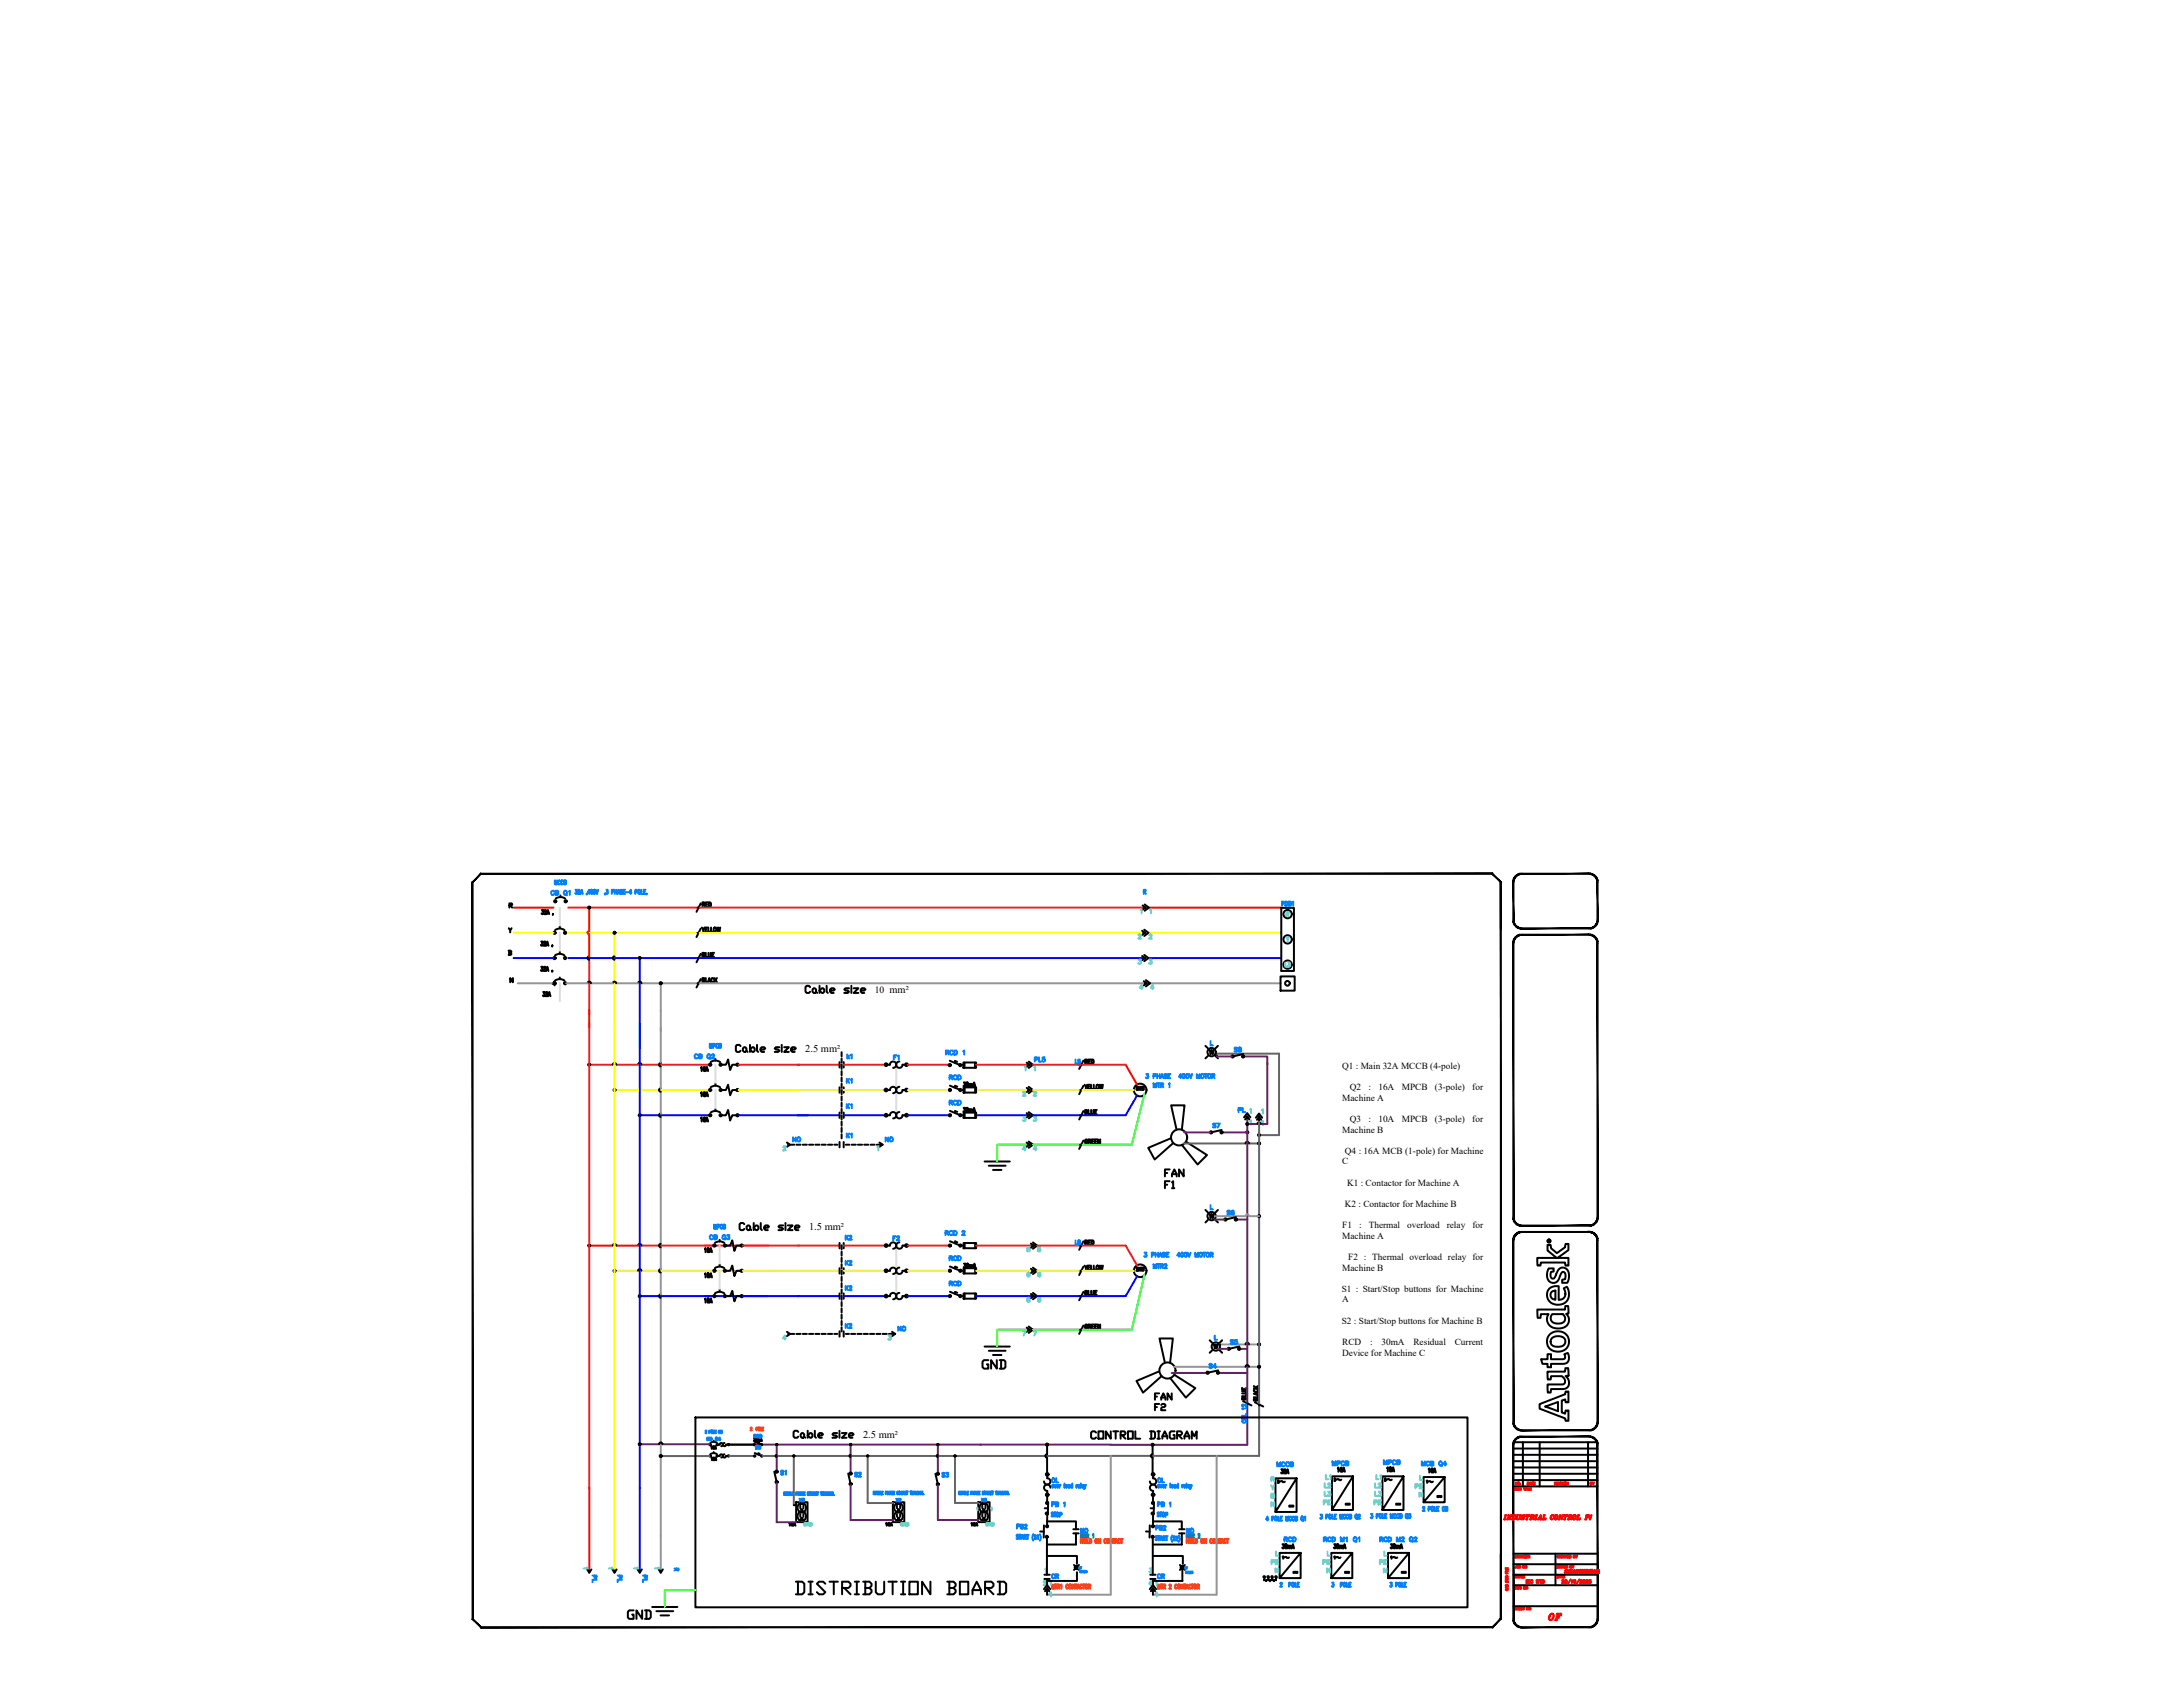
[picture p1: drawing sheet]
<svg xmlns="http://www.w3.org/2000/svg" width="279mm" height="216mm" viewBox="0 0 279 216" stroke-linecap="round" stroke-linejoin="round" font-family="sans-serif">
<defs><g id="words">
<g font-size="4">
<text x="124.9" y="176.4">GND</text>
<text x="79.4" y="208.5">GND</text>
</g>
<g font-size="3.5" fill="#007fff">
<text x="113.6" y="136.9">F1</text>
<text x="157.7" y="143.6">PL</text>
<text x="154.5" y="145.7">S7</text>
<text x="153.8" y="176.4">S4</text>
<text x="163.3" y="198.6">RCD</text>
</g>
<g font-size="3.5">
<text x="110.4" y="143.2" transform="rotate(-90 110.4 143.2)">K1</text>
<text x="107.2" y="166.5">K2</text>
<text x="137.6" y="197.6">NO</text>
<text x="151" y="197.6">NO</text>
<text x="161.9" y="201.4">PE</text>
<text x="168.6" y="201.4">PE</text>
<text x="175.7" y="201.4">PE</text>
</g>
<g font-size="3.5" fill="#6eddc1">
<text x="100.5" y="147.5">NO</text>
<text x="115.4" y="147.5" transform="rotate(-90 115.4 147.5)">NO</text>
</g>
<text font-size="3.5" fill="#f00" x="197.2" y="208.5">OF</text>
<g font-size="3.1" fill="#6eddc1">
<text x="144.6" y="124.5">3</text>
<text x="163.7" y="124.9">L3</text>
<text x="163.7" y="121.7">Y</text>
<text x="146.4" y="127.7">4</text>
<text x="130.2" y="141.5">2</text>
<text x="131.2" y="144.6">3</text>
<text x="130.5" y="161.2">5</text>
<text x="113.9" y="171.4">NO</text>
<text x="169" y="190.5">L1</text>
<text x="175.3" y="190.5">L1</text>
<text x="168.6" y="192.6">L3</text>
<text x="175" y="192.6">L3</text>
</g>
<g font-size="3.1">
<text x="110.1" y="136.9" transform="rotate(-90 110.1 136.9)">k1</text>
<text x="107.6" y="139.7">K1</text>
<text x="160.5" y="143.6">1</text>
<text x="107.6" y="146.8">K1</text>
<text x="107.2" y="159.8">K2</text>
<text x="107.2" y="163">K2</text>
<text x="107.2" y="171.1">K2</text>
<text x="96" y="186.6">DS</text>
<text x="101.6" y="193.3">X3</text>
<text x="133.3" y="203.9">1</text>
<text x="147.5" y="203.2">CR</text>
</g>
<text font-size="3.1" fill="#ed1f24" x="139.3" y="137.2" transform="rotate(-90 139.3 137.2)">L5</text>
<g font-size="3.1" fill="#007fff">
<text x="157" y="135.8">S8</text>
<text x="120.7" y="139.3">RCD</text>
<text x="120.7" y="142.5">RCD</text>
<text x="113.6" y="159.8">F2</text>
<text x="139.3" y="160.5" transform="rotate(-90 139.3 160.5)">L8</text>
<text x="156.3" y="156.6">S6</text>
<text x="99.1" y="189.8">S1</text>
<text x="108.7" y="190.1">S2</text>
<text x="119.6" y="190.1">S3</text>
<text x="133.7" y="190.9">OL</text>
<text x="147.5" y="190.9">OL</text>
<text x="113.9" y="193.3">X2</text>
<text x="124.9" y="193.3">X3</text>
<text x="168.6" y="193.7">PE</text>
<text x="175" y="193.7">PE</text>
<text x="180.6" y="192.6">N</text>
</g>
<g font-size="3.1" fill="#642165">
<text x="154.2" y="155.9">L</text>
<text x="156.6" y="173.2">S5</text>
</g>
<text font-size="3.1" fill="#f00" x="202.8" y="191.2">BY</text>
<g font-size="3.1" fill="#ff3f00">
<text x="133.7" y="203.2">CR</text>
<text x="139.7" y="202.1" transform="rotate(-90 139.7 202.1)">LT</text>
</g>
<g font-size="2.6" fill="#6eddc1">
<text x="162.6" y="190.9">3</text>
<text x="73.7" y="201.8">1</text>
<text x="76.9" y="201.8">1</text>
<text x="80.4" y="201.8">1</text>
<text x="82.9" y="201.8">1</text>
</g>
<g font-size="2.6">
<text x="181.7" y="190.9">1</text>
<text x="136.9" y="201.8">G</text>
<text x="150.3" y="201.8">G</text>
</g>
<text font-size="2.6" fill="#007fff" x="85.4" y="202.1">R</text>
<text font-size="2.6" fill="#ff3f00" x="153.1" y="202.1" transform="rotate(-90 153.1 202.1)">LT</text>
<g font-size="1.3">
<text x="103.1" y="134.6">2.5 mm²</text>
<text x="103.5" y="157.4">1.5 mm²</text>
<text x="110.5" y="184">2.5 mm²</text>
</g>
<g font-size="1.2">
<text x="112" y="127.1">10 mm²</text>
<text x="171.8" y="136.8">Q1 : Main 32A MCCB (4-pole)</text>
<text x="171.8" y="140.9">Machine A</text>
<text x="172.8" y="139.5">Q2</text>
<text x="172.8" y="143.6">Q3</text>
<text x="175.1" y="139.5">:</text>
<text x="175.1" y="143.6">:</text>
<text x="176.4" y="139.5">16A</text>
<text x="176.4" y="143.6">10A</text>
<text x="179.4" y="139.5">MPCB</text>
<text x="179.4" y="143.6">MPCB</text>
<text x="183.7" y="139.5">(3-pole)</text>
<text x="183.7" y="143.6">(3-pole)</text>
<text x="188.4" y="139.5">for</text>
<text x="188.4" y="143.6">for</text>
<text x="171.8" y="149">C</text>
<text x="171.8" y="145">Machine B</text>
<text x="172.1" y="147.7">Q4 : 16A MCB (1-pole) for Machine</text>
<text x="172.1" y="154.5">K2 : Contactor for Machine B</text>
<text x="172.4" y="151.7">K1 : Contactor for Machine A</text>
<text x="171.8" y="158.5">Machine A</text>
<text x="171.8" y="157.2">F1</text>
<text x="172.6" y="161.3">F2 : Thermal overload relay for</text>
<text x="173.9" y="157.2">:</text>
<text x="175.2" y="157.2">Thermal</text>
<text x="180.1" y="157.2">overload</text>
<text x="185.2" y="157.2">relay</text>
<text x="188.4" y="157.2">for</text>
<text x="171.7" y="165.3">S1 : Start/Stop buttons for Machine</text>
<text x="171.8" y="162.6">Machine B</text>
<text x="171.8" y="166.7">A</text>
<text x="171.7" y="169.4">S2 : Start/Stop buttons for Machine B</text>
<text x="171.8" y="172.1">RCD</text>
<text x="171.8" y="173.5">Device for Machine C</text>
<text x="175.4" y="172.1">:</text>
<text x="176.8" y="172.1">30mA</text>
<text x="180.9" y="172.1">Residual</text>
<text x="186.2" y="172.1">Current</text>
</g>
</g></defs>
<!-- layer: TITLE -->
<g fill="#000" stroke="#000" stroke-width=".13">
<path d="M193.6 117.7h.2l-.1 .3zM193.8 117.7l-.1 .3 .1-.1zM193.7 118l.1-.1-.1 .3zM193.8 117.9l-.1 .3 .1-.1zM193.7 118.2l.1-.1v.3zM193.8 118.1v.3l.1-.1zM193.8 118.4l.1-.1 .1 .3zM193.9 118.3l.1 .3 .1-.1zM194 118.6l.1-.1v.2zM194.1 118.5v.2l.1-.1zM194.2 118.6l.1 .2-.2-.1zM194.2 118.6l.1 .2 .1-.1zM194.4 118.7l.2 .2-.3-.1zM194.4 118.7l.2 .2v-.2zM194.6 118.7l.2 .2h-.2zM194.6 118.7l.2 .2v-.2z"/>
<path d="M193.6 112.9l.2 4.8v-4.8zM193.6 112.9l.2 4.8h-.2z"/>
<path d="M194.6 111.8h.2v.1zM194.6 111.8v.1h.2zM194.3 111.8h.3v.1zM194.3 111.8l.1 .2 .2-.1zM194.1 112l.2-.2 .1 .2zM194.1 112l.1 .1 .2-.1zM194 112.1l.1-.1 .1 .1zM194 112.1l.1 .1 .1-.1zM194 112.1l.1 .1-.3 .1zM193.8 112.3h.1l.2-.1zM193.8 112.3h.1l-.2 .2zM193.7 112.5h.1l.1-.2zM193.7 112.5h.1l-.1 .2zM193.7 112.7h.1v-.2zM193.7 112.7h.1l-.2 .2zM193.8 112.7l-.2 .2h.2z"/>
<path d="M194.6 119.6h.2v.1zM194.6 119.6v.1h.2zM194.3 119.6h.3v.1zM194.3 119.6l.1 .2 .2-.1zM194.1 119.8l.2-.2 .1 .2zM194.1 119.8l.1 .1 .2-.1zM194 119.9l.1-.1 .1 .1zM194 119.9l.1 .1 .1-.1zM194 119.9l.1 .1-.3 .1zM193.8 120.1h.1l.2-.1zM193.8 120.1h.1l-.2 .2zM193.7 120.3h.1l.1-.2zM193.7 120.3h.1l-.1 .2zM193.7 120.5h.1v-.2zM193.7 120.5h.1l-.2 .2zM193.8 120.5l-.2 .2h.2z"/>
<path d="M203.4 118.7l.2 .2h-.2zM203.4 118.7l.2 .2v-.2zM203.6 118.7l.2 .1-.2 .1zM203.6 118.7l.2 .1v-.1zM203.8 118.7h.2l-.2 .1zM203.8 118.7h.2v-.1zM204 118.6h.2l-.2 .1zM204 118.6h.2l-.1-.1zM204.1 118.5l.2-.1-.1 .2zM204.2 118.3l-.1 .2 .2-.1zM204.2 118.3l.2-.1-.1 .2zM204.3 118.1l-.1 .2 .2-.1zM204.3 118.1l.2-.1-.1 .2zM204.4 117.9l-.1 .2 .2-.1zM204.5 117.7v.3l-.1-.1zM204.4 117.7v.2l.1-.2z"/>
<path d="M194.8 119.7h8.6v-.1zM194.8 119.6h8.6l-8.6 .1z"/>
<path d="M194.8 118.9h8.6v-.2zM194.8 118.7h8.6l-8.6 .2z"/>
<path d="M194.8 111.9h8.6v-.1zM194.8 111.8h8.6l-8.6 .1z"/>
<path d="M204.5 112.7v.2h-.1zM204.4 112.7v.2l.1-.2zM204.4 112.5l.1 .2h-.1zM204.3 112.5l.1 .2v-.2zM204.3 112.3l.1 .2h-.1zM204.2 112.3l.1 .2v-.2zM204.2 112.1l.1 .2h-.1zM204.2 112.1l-.1 .1 .1 .1zM204 112l.2 .1-.1 .1zM204 112v.1l.1 .1zM203.8 111.8l.2 .2v.1zM203.8 111.8v.2l.2 .1zM203.6 111.8h.2v.2zM203.6 111.8v.1l.2 .1zM203.4 111.8h.2v.1zM203.4 111.8v.1h.2z"/>
<path d="M204.4 112.9l.1 4.8v-4.8zM204.4 112.9l.1 4.8h-.1z"/>
<path d="M193.6 120.7l.2 35.1v-35.1zM193.6 120.7l.2 35.1h-.2z"/>
<path d="M204.5 120.5v.2h-.1zM204.4 120.5v.2l.1-.2zM204.4 120.3l.1 .2h-.1zM204.3 120.3l.1 .2v-.2zM204.3 120.1l.1 .2h-.1zM204.2 120.1l.1 .2v-.2zM204.2 119.9l.1 .2h-.1zM204.2 119.9l-.1 .1 .1 .1zM204 119.8l.2 .1-.1 .1zM204 119.8v.1l.1 .1zM203.8 119.6l.2 .2v.1zM203.8 119.6v.2l.2 .1zM203.6 119.6h.2v.2zM203.6 119.6v.1l.2 .1zM203.4 119.6h.2v.1zM203.4 119.6v.1h.2z"/>
<path d="M204.4 120.7l.1 35.1v-35.1zM204.4 120.7l.1 35.1h-.1z"/>
<path d="M193.6 155.8h.2l-.1 .2zM193.8 155.8l-.1 .2h.1zM193.7 156h.1l-.1 .2zM193.8 156l-.1 .2h.1zM193.7 156.2h.1v.2zM193.8 156.2v.2l.1-.1zM193.8 156.4l.1-.1 .1 .3zM193.9 156.3l.1 .3 .1-.1zM194 156.6l.1-.1v.2zM194.1 156.5v.2l.1-.1zM194.2 156.6l.1 .2-.2-.1zM194.2 156.6l.1 .2 .1-.1zM194.4 156.7l.2 .2-.3-.1zM194.4 156.7l.2 .2v-.1zM194.6 156.8l.2 .1h-.2zM194.6 156.8l.2 .1v-.1z"/>
<path d="M193.6 158.7l.2 23.3v-23.3zM193.6 158.7l.2 23.3h-.2z"/>
<path d="M194.6 157.6h.2v.1zM194.6 157.6v.1h.2zM194.3 157.7l.3-.1v.1zM194.3 157.7l.1 .1 .2-.1zM194.1 157.8l.2-.1 .1 .1zM194.1 157.8l.1 .1 .2-.1zM194 157.9l.1-.1 .1 .1zM194 157.9l.1 .1 .1-.1zM194 157.9l.1 .1-.3 .1zM193.8 158.1l.1 .1 .2-.2zM193.8 158.1l.1 .1-.2 .1zM193.7 158.3l.1 .1 .1-.2zM193.7 158.3l.1 .1-.1 .1zM193.7 158.5h.1v-.1zM193.7 158.5h.1l-.2 .2zM193.8 158.5l-.2 .2h.2z"/>
<path d="M194.8 157.6v.1l8.6-.1zM194.8 157.7l8.6-.1v.1z"/>
<path d="M194.8 156.8v.1l8.6-.1zM194.8 156.9l8.6-.1v.1z"/>
<path d="M203.4 156.8l.2 .1h-.2zM203.4 156.8l.2 .1v-.1zM203.6 156.8h.2l-.2 .1zM203.6 156.8h.2v-.1zM203.8 156.7h.2l-.2 .1zM203.8 156.7h.2v-.1zM204 156.6h.2l-.2 .1zM204 156.6h.2l-.1-.1zM204.1 156.5l.2-.1-.1 .2zM204.2 156.3l-.1 .2 .2-.1zM204.2 156.3l.2-.1-.1 .2zM204.3 156.2l-.1 .1 .2-.1zM204.3 156.2l.2-.2-.1 .2zM204.4 156l-.1 .2 .2-.2zM204.5 155.8v.2h-.1zM204.4 155.8v.2l.1-.2z"/>
<path d="M204.5 158.5v.2h-.1zM204.4 158.5v.2l.1-.2zM204.4 158.3l.1 .2h-.1zM204.3 158.4l.1 .1v-.2zM204.3 158.1l.1 .2-.1 .1zM204.2 158.2l.1 .2v-.3zM204.2 157.9l.1 .2-.1 .1zM204.2 157.9l-.1 .1 .1 .2zM204 157.8l.2 .1-.1 .1zM204 157.8v.1l.1 .1zM203.8 157.7l.2 .1v.1zM203.8 157.7v.1l.2 .1zM203.6 157.6l.2 .1v.1zM203.6 157.6v.1l.2 .1zM203.4 157.6h.2v.1zM203.4 157.6v.1h.2z"/>
<path d="M204.4 158.7l.1 23.3v-23.3zM204.4 158.7l.1 23.3h-.1z"/>
<path d="M193.6 182h.2l-.1 .2zM193.8 182l-.1 .2h.1zM193.7 182.2h.1l-.1 .2zM193.8 182.2l-.1 .2h.1zM193.7 182.4h.1v.2zM193.8 182.4v.2l.1-.1zM193.8 182.6l.1-.1 .1 .3zM193.9 182.5l.1 .3 .1-.1zM194 182.8l.1-.1v.2zM194.1 182.7v.2l.1-.1zM194.2 182.8l.1 .2-.2-.1zM194.2 182.8l.1 .2 .1-.1zM194.4 182.9l.2 .2-.3-.1zM194.4 182.9l.2 .2v-.1zM194.6 183l.2 .1h-.2zM194.6 183l.2 .1v-.1z"/>
<path d="M193.6 184.9l.2 22.3v-22.3zM193.6 184.9l.2 22.3h-.2z"/>
<path d="M194.6 183.8h.2v.1zM194.6 183.8v.1h.2zM194.3 183.9l.3-.1v.1zM194.3 183.9l.1 .1 .2-.1zM194.1 184l.2-.1 .1 .1zM194.1 184l.1 .1 .2-.1zM194 184.1l.1-.1 .1 .1zM194 184.1l.1 .1 .1-.1zM194 184.1l.1 .1-.3 .1zM193.8 184.3l.1 .1 .2-.2zM193.8 184.3l.1 .1-.2 .1zM193.7 184.5h.1l.1-.1zM193.7 184.5h.1l-.1 .2zM193.7 184.7h.1v-.2zM193.7 184.7h.1l-.2 .2zM193.8 184.7l-.2 .2h.2z"/>
<path d="M194.8 183.8v.1l8.6-.1zM194.8 183.9l8.6-.1v.1z"/>
<path d="M194.8 183v.1l8.6-.1zM194.8 183.1l8.6-.1v.1z"/>
<path d="M203.4 183l.2 .1h-.2zM203.4 183l.2 .1v-.1zM203.6 183h.2l-.2 .1zM203.6 183h.2v-.1zM203.8 182.9h.2l-.2 .1zM203.8 182.9h.2v-.1zM204 182.8h.2l-.2 .1zM204 182.8h.2l-.1-.1zM204.1 182.7l.2-.1-.1 .2zM204.2 182.5l-.1 .2 .2-.1zM204.2 182.5l.2-.1-.1 .2zM204.3 182.4l-.1 .1 .2-.1zM204.3 182.4l.2-.2-.1 .2zM204.4 182.2l-.1 .2 .2-.2zM204.5 182v.2h-.1zM204.4 182v.2l.1-.2z"/>
<path d="M204.5 184.7v.2h-.1zM204.4 184.7v.2l.1-.2zM204.4 184.5l.1 .2h-.1zM204.3 184.5l.1 .2v-.2zM204.3 184.3l.1 .2h-.1zM204.2 184.4l.1 .1v-.2zM204.2 184.1l.1 .2-.1 .1zM204.2 184.1l-.1 .1 .1 .2zM204 184l.2 .1-.1 .1zM204 184v.1l.1 .1zM203.8 183.9l.2 .1v.1zM203.8 183.9v.1l.2 .1zM203.6 183.8l.2 .1v.1zM203.6 183.8v.1l.2 .1zM203.4 183.8h.2v.1zM203.4 183.8v.1h.2z"/>
<path d="M204.4 184.9l.1 22.3v-22.3zM204.4 184.9l.1 22.3h-.1z"/>
<path d="M192 112.9v94.3h.2zM192 112.9h.2v94.3zM191 111.9l1 1h.2zM191 111.8l1.2 1.1-1.2-1zM61.6 111.9h129.4v-.1zM61.5 111.8h129.5l-129.4 .1zM61.5 111.8l-1 1.1 1.1-1zM61.5 111.8l-1 1.1h-.1zM60.4 112.9l.1 94.3v-94.3zM60.4 112.9l.1 94.3h-.1zM60.4 207.2l1.2 1-1.1-1zM60.4 207.2l1.2 1-.1 .1zM61.6 208.2l-.1 .1 129.5-.1zM61.5 208.3l129.5-.1v.1zM192 207.2l-1 1v.1zM192 207.2h.2l-1.2 1.1z"/>
<path d="M193.6 207.2h.2l-.1 .2zM193.8 207.2l-.1 .2h.1zM193.7 207.4h.1l-.1 .2zM193.8 207.4l-.1 .2h.1zM193.7 207.6h.1v.2zM193.8 207.6v.2l.1-.1zM193.8 207.8l.1-.1 .1 .3zM193.9 207.7l.1 .3 .1-.1zM194 208l.1-.1v.2zM194.1 207.9v.2l.1-.1zM194.2 208l.1 .2-.2-.1zM194.2 208l.1 .2 .1-.1zM194.4 208.1l.2 .2-.3-.1zM194.4 208.1l.2 .2v-.1zM194.6 208.2l.2 .1h-.2zM194.6 208.2l.2 .1v-.1z"/>
<path d="M194.8 208.2v.1l8.6-.1zM194.8 208.3l8.6-.1v.1z"/>
<path d="M203.4 208.2l.2 .1h-.2zM203.4 208.2l.2 .1v-.1zM203.6 208.2h.2l-.2 .1zM203.6 208.2h.2v-.1zM203.8 208.1h.2l-.2 .1zM203.8 208.1h.2v-.1zM204 208h.2l-.2 .1zM204 208h.2l-.1-.1zM204.1 207.9l.2-.1-.1 .2zM204.2 207.7l-.1 .2 .2-.1zM204.2 207.7l.2-.1-.1 .2zM204.3 207.6l-.1 .1 .2-.1zM204.3 207.6l.2-.2-.1 .2zM204.4 207.4l-.1 .2 .2-.2zM204.5 207.2v.2h-.1zM204.4 207.2v.2l.1-.2z"/>
</g>
<g fill="none" stroke="#000" stroke-width=".25">
<path d="M192.1 112.9v6M192.1 198.9v8.3M193.7 190.2h10.8M193.7 184.6h10.8M193.7 185.4h10.8M193.7 186.2h10.8M193.7 187h10.8M193.7 187.8h10.8M193.7 188.6h10.8M193.7 189.4h10.8M193.7 198.8h10.8M194.9 184.6v5.6"/>
<path d="M197.1 184.6v5.6M199.1 198.8v4.1M203.3 184.6v5.6M193.7 200.2h10.8M193.7 201.5h10.8M193.7 202.9h10.8M193.7 205.6h10.8"/>
</g>
<g fill="none" stroke="#f00" stroke-width=".25">
<path d="M192.5 194.5h.2M192.6 194.5l.1-.6-.1 .6M192.6 193.9h.2M192.9 194.5h.1M193 193.9h.1M193.3 194.4l-.2-.5-.2 .6M193.3 193.9h.2M193.4 193.9l-.1 .6-.2-.5M193.7 193.9h.2a.3 .3 0 0 1 .1 .3 .3 .3 0 0 1-.3 .3h-.2M193.7 193.9l-.1 .6M193.8 193.9l-.2 .6M193.9 193.9a.31 .31 0 0 1 .1 .3 .31 .31 0 0 1-.3 .3"/>
<path d="M193.9 190.4l.2 .1v.2h-.2zM193.9 199.2h.1M194.1 199.1h-.2v.3h.2M194.1 193.9h.2M194.2 189.7v.3l-.2-.3v.3M194.2 190.4l.1 .3v-.3l.1 .3v-.3M194.2 193.9l-.1 .3a.18 .18 0 0 0 .1 .3 .18 .18 0 0 0 .3-.2l.1-.4M194.2 193.9l-.1 .4 .1 .2M194.4 199.1v.3l-.2-.3v.3M194.5 193.9h.2M194.6 190h.1M194.6 199.2a.11 .11 0 0 0-.1-.1 .11 .11 0 0 0 0 .2 .11 .11 0 0 0 .1 0"/>
<path d="M194.7 190.5a.11 .11 0 0 0-.2 0 .11 .11 0 0 0 0 .1 .11 .11 0 0 0 .2 0h-.1M194.7 199.1v.3M194.8 194l.3 .3a.18 .18 0 0 1-.2 .2 .18 .18 0 0 1-.2-.2v.2v-.1M195 199.1v.3l-.2-.3v.3M195 190.4h.2M195.1 190.4v.3M195.1 199.2h.1M195.1 194l.1-.1-.1 .2a.18 .18 0 0 0-.1-.2 .18 .18 0 0 0-.2 .1l.3 .3M195.3 190.4v.3M195.3 199.1h-.2v.3h.2M195.3 194.5h.2M195.3 190.4h.2"/>
<path d="M195.3 199.2h.2M195.4 193.9l-.1 .2 .1-.2h.4l-.1 .2v-.2M195.4 190.4v.3M195.5 189.7l.2 .1-.1 .2h-.1zM195.5 199.1h-.2v.3h.2M195.6 193.9l-.2 .6M195.6 190.4v.3h.1M195.6 199.2h.1l.1-.1h-.2v.3M195.7 199.2l.1 .2M195.8 190l.1-.3 .1 .3M195.8 190.6h.1M195.8 194.5h.2"/>
<path d="M195.8 189.9h.2M196 190.4h-.2v.3h.2M196 193.9l.4 .1-.1 .1-.3 .1M196.1 189.7h.1M196.1 193.9l-.2 .6M196.1 194.2l.1 .3 .1-.1M196.2 189.7v.3M196.2 194.2l.1 .2M196.2 193.9l.1 .1-.1 .2M196.3 189.8h.1M196.4 194.5h.2M196.5 189.7h-.2v.3h.2"/>
<path d="M196.6 193.9h.2M196.7 193.9l-.2 .6M196.8 194.5h.2M196.9 194.5l.3-.6v.6M197 194.3h.2M197.1 194.5h.2M197.2 194v.5M197.4 194.5h.4v-.2v.2M197.5 194.5l.1-.6-.1 .6M197.5 193.9h.2M198.7 193.9a.35 .35 0 0 0-.1 .6M198.8 194l.1-.1v.2a.23 .23 0 0 0-.3-.2 .23 .23 0 0 0-.2 .3 .18 .18 0 0 0 .2 .3 .17 .17 0 0 0 .2-.2"/>
<path d="M199 189.8h.2v-.1h-.2v.3M199.1 189.8l.1 .2M199.2 193.9a.28 .28 0 0 0-.2 .3 .28 .28 0 0 0 .1 .3 .28 .28 0 0 0 .3-.3 .28 .28 0 0 0-.2-.3 .38 .38 0 0 0-.1 .6M199.3 193.9a.38 .38 0 0 1-.2 .6M199.3 189.8h.1M199.4 189.7h-.1v.3h.1M199.5 194.5h.1M199.5 199.2a.11 .11 0 0 0-.2-.1 .11 .11 0 0 0 0 .2 .11 .11 0 0 0 .2 0M199.5 189.7l.1 .3 .1-.3M199.6 199.1v.3M199.6 199.2h.2M199.6 193.9h.1"/>
<path d="M199.8 199.1v.3M199.8 189.7v.3M199.9 199.2h.1M199.9 194.4l-.2-.5-.2 .6M200 193.9h.1M200 199.1h-.1v.3h.1M200 193.9l-.1 .6-.2-.5M200.1 189.8l-.2-.1 .2 .2h-.2M200.1 189.7v.3M200.2 194.5h.1M200.2 193.9v.2v-.2h.4v.2v-.2M200.3 199.2a.11 .11 0 0 0-.2-.1 .11 .11 0 0 0 0 .2 .11 .11 0 0 0 .2 0"/>
<path d="M200.4 199.1v.3M200.4 193.9l-.2 .6M200.4 193.9l-.1 .6M200.4 199.2l.2 .2M200.6 199.1l-.2 .2M200.6 199.2h.1M200.6 194.5h.2M200.7 189.7v.3l-.2-.3v.3M200.8 199.1h-.2v.3h.2M200.8 193.9l.4 .1-.1 .1-.3 .1M200.9 199.1h.1v.2l-.1 .1zM200.9 193.9l-.2 .6"/>
<path d="M200.9 193.9l-.1 .6M201 194.2l.1 .3 .1-.1M201 194.2l.2 .2M201.1 193.9l.1 .1-.1 .2M201.4 199.2l.2-.1h-.2v.3l.2-.1-.1-.1M201.5 193.9a.28 .28 0 0 0-.2 .3 .28 .28 0 0 0 .2 .3 .28 .28 0 0 0 .2-.3 .28 .28 0 0 0-.2-.3 .38 .38 0 0 0-.1 .6M201.6 193.9a.38 .38 0 0 1-.1 .6M201.7 199.1l.1 .1 .1-.1M201.8 199.2v.2M201.8 194.5h.4v-.2v.2M202 193.9h.1M202 193.9l-.1 .6 .2-.6"/>
<path d="M202.9 194.5h.1M203 193.9l.4 .1-.1 .2h-.3M203.1 193.9l-.2 .6M203.1 193.9l-.1 .6M203.3 193.9l.1 .1-.2 .2M203.5 194.1l.2-.2-.2 .6M203.6 194l-.1 .5M203.7 194h-.2M203.7 193.9l-.2 .6M192.7 201.9l.3 .1-.3 .1h.3l-.3 .1M192.7 201.2v.2h.3M192.7 200.7v.1h.3v-.1"/>
<path d="M192.7 201.1h.3M192.7 202.8h.1a.15 .15 0 0 1 .1 0 .15 .15 0 0 1 .1 .2h-.3zM192.8 202.3a.15 .15 0 0 1 .1 0 .15 .15 0 0 1 .1 .2h-.3zM192.8 203.3a.12 .12 0 0 0 0 .2 .12 .12 0 0 0 .1 0 .12 .12 0 0 0 0-.2M192.8 201.7a.11 .11 0 0 0-.1 .2 .11 .11 0 0 0 .2 0 .11 .11 0 0 0 0-.2v.1M192.8 200.7v.1M192.8 201.3v.1M192.9 203.1v.1M193 203.1l-.3 .1 .3 .1M193 200.9v.1h-.3M193.9 203.1h.2l-.1 .3h-.1zM194.1 200.4l-.1 .2h-.1"/>
<path d="M194.1 201.7h-.2l.2 .1-.2 .1M194.1 205.8l-.1-.1 .1 .3h-.2M194.2 205.7v.3M194.2 205.8h.2M194.2 203.1l.1 .3v-.3l.1 .3v-.3M194.4 205.7v.3M194.4 201.7a.11 .11 0 0 0-.2 0 .11 .11 0 0 0 0 .2 .11 .11 0 0 0 .2-.1M194.4 200.5h.2v-.1h-.2v.3l.2-.1-.1-.1M194.4 201.9l.2-.3 .1 .3M194.5 205.8h.1M194.5 201.8h.1M194.6 205.7h-.1v.3h.1"/>
<path d="M194.7 203.1a.11 .11 0 0 0-.2 0 .11 .11 0 0 0 0 .2 .11 .11 0 0 0 .2 0l-.1-.1M194.7 205.8h.1M194.7 201.6v.3h.2M194.9 205.7h-.2v.3h.2M195 201.8h.1M195 205.7h.1M195 205.7v.3M195.1 200.4v.3l-.2-.3v.3M195.1 201.6h-.1v.3h.1M195.2 203.1v.3l-.2-.3v.3M195.4 202.2v.4M195.5 202.4h.2"/>
<path d="M195.6 205.7v.3l-.2-.3v.3M195.8 202.2h-.3v.4h.3M196.2 202.3a.15 .15 0 0 0-.2-.1 .15 .15 0 0 0-.1 .2v.1a.15 .15 0 0 0 .1 .1 .15 .15 0 0 0 .2-.1M196.9 202.3l-.2-.1v.1l.2 .2h-.3M197 202.2h.3M197.2 202.2v.4M197.4 202.2a.21 .21 0 0 1 .2 .2 .21 .21 0 0 1-.2 .2zM199.3 200.4h.2l-.1 .2-.1 .1zM199.3 201.6l.2 .1-.1 .2h-.1zM199.6 200.5h.1v-.1h-.1v.3M199.6 201.9l.1-.3 .1 .3M199.6 201.8h.1"/>
<path d="M199.7 200.5l.1 .2M199.8 200.7l.2-.3 .1 .3M199.9 201.6h.1M199.9 200.6h.1M199.9 202.3l.1-.1 .2 .1-.3 .3h.3M200 201.6v.3M200.1 201.8h.1M200.1 200.4l.1 .3 .1-.3v.3l.1-.3M200.3 201.6h-.2v.3h.2M200.3 201l.3 .2a.13 .13 0 0 1-.2 .1 .13 .13 0 0 1-.1-.1v.1M200.6 200.9v.1a.13 .13 0 0 0-.1-.1 .13 .13 0 0 0-.1 .1l.2 .2M200.6 200.4v.3l-.2-.3v.3"/>
<path d="M200.7 201.3h.2M200.8 200.9h.2M200.9 201.1h.2M200.9 200.9l-.1 .4M201 200.5l.1-.1h-.1v.3l.1-.1v-.1M201 201.3h.1M201 202.1l-.3 .6M201.1 200.9h.1M201.1 202.3l.1-.1v.4M201.1 200.9l-.1 .4M201.2 200.9l-.2 .4M201.2 201.3h.1"/>
<path d="M201.2 200.4l.1 .1 .1-.1M201.3 201.3l.2-.4v.4M201.3 201.2h.2M201.3 200.5v.2M201.4 201.3h.2M201.5 200.9v.4M201.7 201l.2 .2a.13 .13 0 0 1-.1 .1 .13 .13 0 0 1-.1-.1v.1M202 200.9v.1l-.1-.1-.2 .1 .2 .2M202.1 201.3h.1M202.1 202.1l-.3 .6M202.2 200.9h.1M202.2 202.3l.1-.1 .2 .1-.3 .3h.3"/>
<path d="M202.2 201.1h.3M202.3 200.9l-.1 .4 .1-.4M202.3 201.3h.2M202.5 200.9h.1M202.5 200.9l-.1 .4M202.6 201.3h.1M202.7 200.9h.2M202.8 200.9l-.2 .4M202.8 200.9l-.1 .4M203 200.9h.2a.22 .22 0 0 1 .1 .3 .22 .22 0 0 1-.2 .1h-.2M203 202.3l.1-.1 .1 .1-.2 .3h.2M203.1 200.9l-.2 .4"/>
<path d="M203.2 200.9a.24 .24 0 0 1 0 .2 .24 .24 0 0 1-.1 .2M203.3 201.3h.2M203.4 201.3l.1-.4-.1 .4M203.4 200.9h.2M203.5 201.1h.2M203.6 201.3h.1M203.6 202.2h-.2v.2a.14 .14 0 0 1 .2 0 .14 .14 0 0 1 0 .2 .14 .14 0 0 1-.2-.1M203.7 200.9h.1M203.8 200.9l-.2 .4M203.8 201.3h.1M203.9 201.3l.2-.4v.4M203.9 201.2h.2"/>
<path d="M204.1 201.3h.1M204.1 200.9v.4M204.3 201.3h.1M204.4 200.9l.3 .1-.1 .1h-.2M204.4 200.9l-.1 .4 .2-.4M204.5 201.1l.1 .2v-.2M204.6 200.9v.2"/>
<circle cx="194.4" cy="189.8" r=".13"/>
<circle cx="200.3" cy="189.8" r=".13"/>
<circle cx="194.2" cy="200.5" r=".12"/>
<circle cx="195.3" cy="200.5" r=".12"/>
<circle cx="195.4" cy="203.2" r=".13"/>
<circle cx="195.8" cy="205.8" r=".13"/>
<circle cx="200.4" cy="202.4" r=".18"/>
<circle cx="201.5" cy="202.4" r=".19"/>
<circle cx="202.7" cy="202.4" r=".19"/>
</g>
<!-- layer: 0 -->
<g fill="none" stroke="#000" stroke-width=".25">
<path d="M65.1 118.8l.2 .3v.2M65.2 115.9h.3l.1-.2-.4-.1v.6M65.3 115.9l.3 .3M65.5 118.8l-.2 .3M65.1 121.7h.3v.1v.1M65.2 121.9h.2v.2l-.3 .1M65.2 121.7v.5M65.6 125.2v.5l-.3-.5v.5M71.1 125.9h-.4l.3-.3v.5M84.6 136v.1M94.8 133.9l-.2-.2h-.3l-.1 .2v.6l.1 .1h.3l.2-.1M95.1 134.2l.1-.2h.2l.1 .2v.3l-.1 .1h-.2l-.1-.1z"/>
<path d="M95.5 134.5l.2 .1M96 133.7v.9M96.3 134h.1l.2 .2v.3l-.2 .1h-.1l-.3-.3zM96.9 133.7v.8l.1 .1M97.3 134.3h.5l.1-.1-.1-.2h-.3l-.2 .2v.3l.2 .1h.3M99.8 134h-.5l-.1 .2 .1 .1h.3l.2 .2-.2 .1h-.4M100.1 133.7v.2M100.1 134v.6M100.4 134h.6l-.6 .6h.6M101.3 134.3h.4l.2-.1-.2-.2h-.3l-.1 .2v.3l.1 .1h.3M103.7 126.3l-.2-.1h-.3l-.1 .1v.6l.1 .2h.3l.2-.2M104 126.6l.1-.1h.2l.1 .1v.3l-.1 .2h-.2l-.1-.2z"/>
<path d="M104.4 126.9l.2 .2M104.9 126.8l.3-.3h.1l.2 .1v.3l-.2 .2h-.1zM104.9 126.2v.9M105.8 126.2v.7l.1 .2M106.2 126.8h.5l.1-.2-.1-.1h-.3l-.2 .1v.3l.2 .2h.3M108.7 126.5h-.5l-.1 .1 .1 .2h.3l.2 .1-.2 .2h-.4M109 126.2v.1M109 126.5v.6M109.3 126.5h.6l-.6 .6h.6M110.2 126.8h.4l.2-.2-.2-.1h-.3l-.1 .1v.3l.1 .2h.3M155.5 135l.3 .2M155.6 134.8h.1"/>
<path d="M155.7 135.2h.1M95.3 156.7l-.2-.2h-.3l-.1 .2v.6l.1 .1h.3l.2-.1M95.6 157l.1-.2h.2l.1 .2v.3l-.1 .1h-.2l-.1-.1zM96 157.3l.2 .1M96.5 156.5v.9M96.8 156.8h.1l.2 .2v.3l-.2 .1h-.1l-.3-.3zM97.4 156.5v.8l.1 .1M97.8 157.1h.5l.1-.1-.1-.2h-.3l-.2 .2v.3l.2 .1h.3M100.2 156.8h-.4l-.2 .2 .2 .1h.3l.1 .2-.1 .1h-.5M100.5 156.5v.2M100.5 156.8v.6M100.8 156.8h.6l-.6 .6h.6"/>
<path d="M101.7 157.1h.5l.1-.1-.1-.2h-.3l-.2 .2v.3l.2 .1h.3M105.2 146.5h.5M106 146.5h.5M126 148.6h3.2M126.6 149.2h2.1M127.1 149.7h1.1M149.1 150.1h.3M149.1 151.6h.3M149.7 149.7h-.6v.9M149.7 151.2h-.6v.9M149.8 145.7l-2.8 1.2 .8 1.5 2.3-2.1M150 150.6v-.3l.3-.6 .3 .6v.3"/>
<path d="M150 151.3l.2-.1v.9M150 150.3h.6M150 152.1h.3M150.6 144.5l-.7-3h1.7l-.3 3M151.5 149.7v.9l-.6-.9v.9M151.8 146.1l2.7 1.7-1.2 1.2-2-2.5M161.2 145h.1M161.2 144.9h.1M198.1 159.3a.2 .2 0 0 1 .2 0 .2 .2 0 0 1 .2 .2 .84 .84 0 0 0 .6 .7l.2 .2 .9-.7a.43 .43 0 0 0 .2-.5h.3v.8l-1.4 1h1.4v.7a.23 .23 0 0 1 0 .3 .23 .23 0 0 1-.3-.1l-.1-.3h-3.1v.4h-.4v-1h2.4l-1.1-1zM101.3 170.7h.4M101.9 170.7h.6M102.7 170.7h.6"/>
<path d="M103.5 170.7h.6M104.4 170.7h.5M105.2 170.7h.5M106 170.7h.5M107.7 167.4v.6M111.3 170.7h.6M112.2 170.7h.5M147.8 178.7h.3M148.3 175.5l-2.8 1.2 .8 1.5 2.4-2.1M148.4 178.3h-.6v.8M148.4 179.7h-.6v.8M148.6 179.1v-.2l.3-.6 .3 .6v.2"/>
<path d="M148.6 179.8l.2-.1h.2l.2 .1-.2 .3h-.2l-.2 .1v.3h.6M148.6 178.9h.6M149.1 174.4l-.7-3.1h1.7l-.3 3.1M150 178.3v.8l-.6-.8v.8M150.3 176l2.7 1.7-1.2 1.2-2-2.5M196.8 167.6h3.5v-.5h.4v1l-.3 .1a1.07 1.07 0 0 1 .3 1.2 1.07 1.07 0 0 1-1.1 .6 1.26 1.26 0 0 1-1.3-.3 1.26 1.26 0 0 1-.2-1.4l.1-.1h-1v.5h-.4zM197.1 179.7l2.9-1.2a.35 .35 0 0 0 .4-.4h.3v1.4h-.3l-.1-.4-.4 .1v1.6l.4 .1 .1-.4h.3v1.3h-.3a.53 .53 0 0 0-.6-.5l-2.7-1zM197.2 174h.9v-.7a.27 .27 0 0 1 .3 0 .27 .27 0 0 1 .1 .3v.4h1.3a.38 .38 0 0 0 .5-.2 .38 .38 0 0 0-.1-.5l.4-.1a.62 .62 0 0 1 .2 .8 .76 .76 0 0 1-1 .5h-1.3v.2a.25 .25 0 0 1-.1 .3 .25 .25 0 0 1-.3-.1v-.4h-.7zM198.1 175.5h2.2l.1-.4h.2a1.01 1.01 0 0 1 .1 1h-.3a.91 .91 0 0 1 .4 1.2 .91 .91 0 0 1-1.2 .5h-1.1v.4h-.4v-1h1.4a.55 .55 0 0 0 .8-.6l-.4-.5h-1.4v.4h-.4zM198.2 162.3h.7v.4h-.1a.28 .28 0 0 0-.3 .1 .28 .28 0 0 0-.1 .3 .35 .35 0 0 0 .3 .5 .35 .35 0 0 0 .4-.4 1.14 1.14 0 0 1 .8-1 .97 .97 0 0 1 .9 1.3l-.2 .7h-.7v-.4l.3-.1a.67 .67 0 0 0-.1-.9 .46 .46 0 0 0-.4 .5 .87 .87 0 0 1-1.3 .8 1.37 1.37 0 0 1-.2-1.8zM198.3 164.9a1.29 1.29 0 0 1 1.2-.3v1.7a.82 .82 0 0 0 .8-.4 .82 .82 0 0 0-.1-1v-.1a.25 .25 0 0 1 .3-.1 .25 .25 0 0 1 .2 .2 1.42 1.42 0 0 1-.9 2 1.42 1.42 0 0 1-1.8-1.2l.1-.5zM198.4 170.8a1.39 1.39 0 0 1 1.9-.1 1.39 1.39 0 0 1 .2 1.9 1.4 1.4 0 0 1-1.9 .1 1.4 1.4 0 0 1-.3-1.8z"/>
<path d="M198.6 165.3a.23 .23 0 0 1 .3-.2 .23 .23 0 0 1 .2 .2v1a.57 .57 0 0 1-.6-.3 .57 .57 0 0 1 .1-.7zM198.6 171.3a1.06 1.06 0 0 1 1.7 .3v.2a.77 .77 0 0 1-.9 .6 .69 .69 0 0 1-.8-.3 .69 .69 0 0 1 0-.8zM198.6 168.2h1a.61 .61 0 0 1 .7 .6 .61 .61 0 0 1-.7 .6 .81 .81 0 0 1-1.1-.8zM89 181.4h98.8v24.3h-98.8zM93.2 184.9h3.3M102.2 183.3l-.2-.2h-.3l-.1 .2v.6l.1 .1h.3l.2-.1M102.6 183.4h.2l.1 .2v.3l-.1 .1h-.2l-.1-.1v-.3zM102.9 183.9l.2 .1M103.4 183.7l.3-.3h.1l.2 .2v.3l-.2 .1h-.1zM103.4 183.1v.9M104.3 183.1v.8l.1 .1M104.7 183.7h.5l.1-.1-.1-.2h-.3l-.2 .2v.3l.2 .1h.3"/>
<path d="M107.1 183.4h-.4l-.2 .2 .2 .1h.3l.1 .2-.1 .1h-.5M107.4 183.1v.2M107.4 183.4v.6M107.7 183.4h.7l-.7 .6h.7M108.6 183.7h.5l.2-.1-.2-.2h-.3l-.2 .2v.3l.2 .1h.3M134 196.8v4.7M134 194.7h3.7v1M134 199.1h3.8v1M134 197.7h3.7M140.3 183.3l-.2-.1h-.3l-.2 .1v.7l.2 .1h.3l.2-.1M140.6 183.2h.6v.9h-.6zM142.2 183.2v.9l-.7-.9v.9"/>
<path d="M142.5 183.2h.6M142.8 183.2v.9M143.4 183.7h.5l.1-.2v-.2l-.1-.1h-.5v.9M143.6 183.7l.4 .4M144.4 183.2h.6v.9h-.6zM145.3 183.2v.9h.6M147.2 183.2h.5l.1 .1v.7l-.1 .1h-.5M147.4 183.2v.9M147.5 196.6v4.9M147.6 194.7h3.7v1M147.6 199.1h3.8v1M147.6 197.7h3.7"/>
<path d="M147.8 180.1h.3M148.1 183.2h.4M148.1 184.1h.4M148.3 183.2v.9M148.8 184.1v-.3l.3-.6 .3 .6v.3M148.8 183.8h.6M150.3 183.2h-.4l-.2 .1v.7l.2 .1h.4v-.4h-.1M150.7 183.7h.4l.2-.2v-.2l-.2-.1h-.4v.9M150.8 183.7l.5 .4M151.6 184.1v-.3l.3-.6 .3 .6v.3M151.6 183.8h.6M152.5 184.1v-.9l.4 .6 .3-.6v.9"/>
<path d="M197.7 180l1.7-.6v1.2zM83.5 205.7h3.2M84 206.2h2.2M101.9 202.4h.8l.2 .3v1.1l-.2 .2h-.8M102.1 202.4v1.6M103.5 202.4h.5M103.5 204h.5M103.7 202.4v1.6M105.6 202.7l-.2-.3h-.6l-.2 .3 1 1.1-.2 .2h-.6l-.2-.2M106.2 202.4h1M106.7 202.4v1.6M107.8 203.2h.8l.3-.2v-.3l-.3-.3h-.8v1.6"/>
<path d="M108.1 203.2l.8 .8M109.4 202.4h.5M109.4 204h.5M109.7 202.4v1.6M110.5 202.4h.8l.2 .3v.3l-.2 .2M110.7 203.2h.6l.2 .3v.3l-.2 .2h-.8M110.7 202.4v1.6M112.1 202.4v1.4l.3 .2h.5l.3-.2v-1.4M113.7 202.4h1.1M114.2 202.4v1.6M115.3 202.4h.6M115.3 204h.6"/>
<path d="M115.6 202.4v1.6M116.4 202.4h1.1v1.6h-1.1zM119.1 202.4v1.6l-1.1-1.6v1.6M121.2 202.4h.8l.3 .3v.3l-.3 .2M121.5 203.2h.5l.3 .3v.3l-.3 .2h-.8M121.5 202.4v1.6M122.9 202.4h1v1.6h-1zM124.5 204v-.5l.5-1.1 .6 1.1v.5M124.5 203.5h1.1M126.1 203.2h.8l.3-.2v-.3l-.3-.3h-.8v1.6M126.4 203.2l.8 .8M127.7 202.4h.8l.3 .3v1.1l-.3 .2h-.8"/>
<path d="M128 202.4v1.6M137.8 201.2v1.1h-3.8"/>
<circle cx="150.9" cy="145.6" r="1.03"/>
<circle cx="149.4" cy="175.4" r="1.03"/>
</g>
<!-- layer: LAYER_1 -->
<g fill="none" stroke="#000" stroke-width=".25">
<path d="M198.2 158.8l.2-.1-.1 .1 .1 .1h-.2zM198.2 158.8h.1"/>
<circle cx="198.3" cy="158.8" r=".2"/>
<circle cx="198.3" cy="158.8" r=".17"/>
</g>
<!-- layer: WIRES -->
<g fill="none" stroke="#ed1f24" stroke-width=".25">
<path d="M72.7 116.2h16.6M75.4 119.2l-.2 .2 .2 .2M89.5 116.2h56.9M75.4 122.8v7M75.4 131v59.4M75.4 136.3h3M78.9 136.3h2.8M82.1 136.3h8.7M94.5 136.3h13M108 136.3h5.2M116.2 136.3h5.2M124.9 136.3h6.6"/>
<path d="M132.2 136.3h6.2M138.5 136.3h5.6M82.1 159.4h25.4M108 159.4h5.2M116.2 159.4h5.2M124.9 159.4h7.2M132.7 159.4h5.6M138.5 159.4h5.6l1.4 2.5"/>
</g>
<path d="M65.7 119.4h5.1M72.7 119.4h16.6M78.7 119.4v3M89.5 119.4h56.8M147 119.4h16.9M78.7 139.5h3l.2-.2 .2 .2h8.7M78.7 122.8v78.1M94.5 139.5h7.8" fill="none" stroke="#ff0" stroke-width=".25"/>
<g fill="none" stroke="#00f" stroke-width=".25">
<path d="M65.7 122.6h5.1M72.7 122.6h16.6M81.9 122.6v78.3M89.5 122.6h56.8M147 122.6h16.9M81.9 142.7h8.9M94.5 142.7h13M108 142.7h5.2M116.2 142.7h5.2M124.9 142.7h6.6M132.2 142.7h6.1M145.5 140.2l-1.4 2.5h-5.6"/>
<path d="M81.9 165.9h25.6M108 165.9h5.2M116.2 165.9h5.2M124.9 165.9h7.2M132.7 165.9h5.6M145.5 163.3l-1.4 2.6h-5.6"/>
</g>
<path d="M65.7 116.2h5.1M75.4 116.2v3M75.4 119.6v2.8M147 116.2h16.9M144.1 136.3l1.4 2.5M75.4 159.4h3M78.9 159.4h2.8M75.4 190.4v10.5" fill="none" stroke="#f00" stroke-width=".25"/>
<!-- layer: SYMS -->
<g fill="none" stroke="#000" stroke-width=".25">
<path d="M71 119a1.01 1.01 0 0 1 1.3 0M71.1 115a1.01 1.01 0 0 1 1.2 0M71.6 118.6v.2M71.7 114.6v.2M89.3 116.2h.2M89.3 119.4h.2M89.7 115.6l-.6 1.1M89.7 118.8l-.6 1.1M146.2 119.1l.4 .3-.4 .2M146.2 115.9l.4 .3-.4 .2M146.3 119.4h.3M146.4 116.2h.2"/>
<path d="M146.5 119l.5 .4-.5 .4M146.5 115.8l.5 .4-.5 .4M164 116.2h1.6v8.1h-1.6zM71 122.3a1.01 1.01 0 0 1 1.3 0M71 125.5a1.01 1.01 0 0 1 1.3 0M71.6 121.8v.2M71.6 125.1v.2M89.3 122.6h.2M89.3 125.8h.2M89.7 122.1l-.6 1.1M89.7 125.3l-.6 1.1M91 135.9a1.01 1.01 0 0 1 1.2 0"/>
<path d="M91 139.2a1.01 1.01 0 0 1 1.2 0M91.6 135.5v.2M91.6 138.7v.2M92.4 136.3h.5l.3-.7 .3 1.3 .2-.6h.6M92.4 139.5h.5l.3-.7 .3 1.4 .2-.7h.6M113.6 139.5h.3a.41 .41 0 0 1 .4-.4 .41 .41 0 0 1 .4 .4 .41 .41 0 0 1-.4 .4M115.1 139.1a.41 .41 0 0 0-.4 .4 .41 .41 0 0 0 .4 .4 .41 .41 0 0 0 .4-.4h.3M121.6 135.8l1.2 .5M122.5 135.9l-.3-.1v.2M131.4 136l.4 .3-.4 .2M131.5 136.3h.3M131.7 135.9l.5 .4-.5 .4"/>
<path d="M138.3 139.5h.2M138.7 139l-.6 1M154.3 133.9l.3 .3M154.6 135.2l-.3 .2M155.6 135.2l.3 .2M155.9 133.9l-.3 .3M163.9 125h1.8v1.8h-1.8zM91 142.4a1.01 1.01 0 0 1 1.2 0M91.5 159.1a1.01 1.01 0 0 1 1.2 0M91.6 141.9v.2M92.1 158.7v.2M92.4 142.7h.5l.3-.6 .3 1.3 .2-.7h.6"/>
<path d="M92.9 159.4h.6l.2-.7 .3 1.4 .3-.7h.5M113.6 142.7h.3a.41 .41 0 0 1 .4-.4 .41 .41 0 0 1 .4 .4 .41 .41 0 0 1-.4 .4M115.1 142.3a.41 .41 0 0 0-.4 .4 .41 .41 0 0 0 .4 .4 .41 .41 0 0 0 .4-.4h.3M121.6 158.8l1.2 .6M122.5 159l-.3-.1v.2M123.1 159.4h.2M123.3 159.1h1.6v.6h-1.6zM123.5 159.1v.6M124.8 159.1v.6M131.4 146.2l.4 .3-.4 .3M131.5 146.5h.3M131.7 146.1l.5 .4-.5 .4"/>
<path d="M138.3 142.7h.2M138.3 146.5h.2M138.7 142.2l-.6 1.1M138.7 146l-.6 1M91.5 162.3a1.01 1.01 0 0 1 1.2 0M91.5 165.5a1.01 1.01 0 0 1 1.2 0M92.1 161.8v.2M92.1 165.1v.2M92.9 162.6h.6l.2-.6 .3 1.3 .3-.7h.5M92.9 165.9h.6l.2-.7 .3 1.3 .3-.6h.5M100.7 170.4l.4 .3-.4 .3M100.9 170.7h.2"/>
<path d="M113.6 162.6h.3a.41 .41 0 0 1 .4-.4 .41 .41 0 0 1 .4 .4 .41 .41 0 0 1-.4 .4M113.6 165.9h.3a.41 .41 0 0 1 .4-.4 .41 .41 0 0 1 .4 .4 .41 .41 0 0 1-.4 .4M115.1 162.2a.41 .41 0 0 0-.4 .4 .41 .41 0 0 0 .4 .4 .41 .41 0 0 0 .4-.4h.3M115.1 165.5a.41 .41 0 0 0-.4 .4 .41 .41 0 0 0 .4 .4 .41 .41 0 0 0 .4-.4h.3M121.6 162.1l1.2 .5M121.6 165.3l1.2 .5M122.5 162.2l-.3-.1v.3M122.5 165.4l-.3-.1v.3M123.1 162.6h.2M123.1 165.9h.2M123.3 162.3h1.6v.7h-1.6zM123.3 165.5h1.6v.7h-1.6z"/>
<path d="M123.5 162.3v.7M123.5 165.5v.7M124.8 162.3v.7M124.8 165.5v.7M131.4 169.9l.4 .3-.4 .2M131.5 170.2h.3M131.7 169.8l.5 .4-.5 .4M131.9 162.4l.4 .2-.4 .3M131.9 165.6l.4 .3-.4 .2M132.1 162.6h.2M132.1 165.9h.2M132.2 162.2l.5 .4-.5 .5"/>
<path d="M132.2 165.5l.5 .4-.5 .4M138.3 162.6h.2M138.3 165.9h.2M138.3 170.2h.2M138.7 162.1l-.6 1.1M138.7 165.3l-.6 1.1M138.7 169.6l-.6 1.1M154.8 171.5l.3 .3M159.1 179.3l1.1 .6M159.6 179.5v.2M160.6 179.5l1.1 .5M161.2 179.6v.3"/>
<path d="M90.9 184.6l.3-.1 .5 .1M90.9 186.1l.3-.1 .5 .1M91.3 184.4v.1M91.3 185.8v.2M91.9 184.9h.2l.2-.2h.2v.2l-.2 .2M91.9 186.3h.2l.2-.2 .2 .1v.1l-.2 .2M92.7 184.7l-.2 .2 .1 .1 .1 .1 .2-.2h.3M92.7 186.1l-.2 .2 .1 .2h.1l.2-.2h.3M101.9 192.2h1.5v2.6h-1.5zM102.3 193.6l-.2 .3 .1 .5 .1 .1h.7l.2-.5-.2-.4M114.3 192.2h1.4v2.6h-1.4zM114.7 193.6l-.3 .4 .3 .5"/>
<path d="M115.3 193.6l.2 .3v.5l-.2 .1h-.6M125.2 192.2h1.5v2.6h-1.5zM125.6 193.6l-.2 .3 .1 .5 .1 .1h.7l.2-.5-.2-.4M133.1 196h.5M133.6 195.2v1.6M133.7 193h.4M134.2 192.2l-.1 1.6M146.7 196h.4M147.2 195.2l-.1 1.6M147.3 193h.4M147.7 192.2v1.6M165 192.7h.5"/>
<path d="M165 192.8h.2M165.3 192.8h.2M165.9 189.2h-2.7v4.3h2.7v-4.3l-2.7 4.3M166.5 198.7h-2.7v3.3h2.7v-3.3l-2.7 3.3M172.2 192.4h.6M172.6 192.6h.2M173.1 198.7h-2.7v3.3h2.7v-3.3l-2.7 3.3M173.2 188.9h-2.7v4.3h2.7v-4.3l-2.7 4.3M179.6 188.9h-2.7v4.3h2.7v-4.3l-2.7 4.3M180.3 198.7h-2.6v3.3h2.6v-3.3l-2.6 3.3M184.9 189h-2.7v3.3h2.7v-3.3l-2.7 3.3M165.5 201.2h.6"/>
<path d="M165.9 201.3h.2"/>
<circle cx="71" cy="119.4" r=".14"/>
<circle cx="71.1" cy="115.3" r=".14"/>
<circle cx="72.3" cy="119.4" r=".14"/>
<circle cx="72.4" cy="115.3" r=".14"/>
<circle cx="75.4" cy="116.2" r=".08"/>
<circle cx="75.4" cy="116.2" r=".04"/>
<circle cx="75.4" cy="116.2" r=".13"/>
<circle cx="78.7" cy="119.4" r=".08"/>
<circle cx="78.7" cy="119.4" r=".04"/>
<circle cx="78.7" cy="119.4" r=".13"/>
<circle cx="164.8" cy="117" r=".53"/>
<circle cx="71" cy="122.6" r=".14"/>
<circle cx="71" cy="125.8" r=".14"/>
<circle cx="72.3" cy="125.8" r=".14"/>
<circle cx="72.3" cy="122.6" r=".14"/>
<circle cx="75.4" cy="136.3" r=".08"/>
<circle cx="75.4" cy="136.3" r=".04"/>
<circle cx="75.4" cy="136.3" r=".13"/>
<circle cx="78.7" cy="139.5" r=".08"/>
<circle cx="78.7" cy="139.5" r=".04"/>
<circle cx="78.7" cy="139.5" r=".13"/>
<circle cx="81.9" cy="122.6" r=".08"/>
<circle cx="81.9" cy="122.6" r=".04"/>
<circle cx="81.9" cy="122.6" r=".13"/>
<circle cx="84.6" cy="125.8" r=".08"/>
<circle cx="84.6" cy="125.8" r=".04"/>
<circle cx="84.6" cy="125.8" r=".13"/>
<circle cx="90.9" cy="139.5" r=".14"/>
<circle cx="90.9" cy="136.3" r=".14"/>
<circle cx="92.2" cy="136.3" r=".14"/>
<circle cx="92.2" cy="139.5" r=".14"/>
<circle cx="94.4" cy="136.3" r=".14"/>
<circle cx="94.4" cy="139.5" r=".14"/>
<circle cx="113.4" cy="139.5" r=".17"/>
<circle cx="116" cy="139.5" r=".17"/>
<circle cx="145.9" cy="139.5" r=".81"/>
<circle cx="155.1" cy="134.6" r=".53"/>
<circle cx="164.8" cy="125.8" r=".3"/>
<circle cx="75.4" cy="159.4" r=".08"/>
<circle cx="75.4" cy="159.4" r=".04"/>
<circle cx="75.4" cy="159.4" r=".13"/>
<circle cx="81.9" cy="142.7" r=".08"/>
<circle cx="81.9" cy="142.7" r=".04"/>
<circle cx="81.9" cy="142.7" r=".13"/>
<circle cx="90.9" cy="142.7" r=".14"/>
<circle cx="91.4" cy="159.4" r=".14"/>
<circle cx="92.2" cy="142.7" r=".14"/>
<circle cx="92.8" cy="159.4" r=".14"/>
<circle cx="94.4" cy="142.7" r=".14"/>
<circle cx="94.9" cy="159.4" r=".14"/>
<circle cx="113.4" cy="142.7" r=".17"/>
<circle cx="116" cy="142.7" r=".17"/>
<circle cx="121.6" cy="159.4" r=".14"/>
<circle cx="122.9" cy="159.4" r=".14"/>
<circle cx="159.6" cy="144.9" r=".08"/>
<circle cx="159.6" cy="144.9" r=".04"/>
<circle cx="159.6" cy="144.9" r=".13"/>
<circle cx="161.1" cy="146.3" r=".08"/>
<circle cx="161.1" cy="145.3" r=".08"/>
<circle cx="161.1" cy="155.6" r=".08"/>
<circle cx="161.1" cy="155.6" r=".04"/>
<circle cx="161.1" cy="145.3" r=".04"/>
<circle cx="161.1" cy="146.3" r=".04"/>
<circle cx="161.1" cy="145.3" r=".13"/>
<circle cx="161.1" cy="146.3" r=".13"/>
<circle cx="161.1" cy="155.6" r=".13"/>
<circle cx="78.7" cy="162.6" r=".08"/>
<circle cx="78.7" cy="162.6" r=".04"/>
<circle cx="78.7" cy="162.6" r=".13"/>
<circle cx="81.9" cy="165.9" r=".08"/>
<circle cx="81.9" cy="165.9" r=".04"/>
<circle cx="81.9" cy="165.9" r=".13"/>
<circle cx="91.4" cy="165.9" r=".14"/>
<circle cx="91.4" cy="162.6" r=".14"/>
<circle cx="92.8" cy="165.9" r=".14"/>
<circle cx="92.8" cy="162.6" r=".14"/>
<circle cx="94.9" cy="162.6" r=".14"/>
<circle cx="94.9" cy="165.9" r=".14"/>
<circle cx="113.4" cy="165.9" r=".17"/>
<circle cx="113.4" cy="162.6" r=".17"/>
<circle cx="116" cy="165.9" r=".17"/>
<circle cx="116" cy="162.6" r=".17"/>
<circle cx="121.6" cy="162.6" r=".14"/>
<circle cx="121.6" cy="165.9" r=".14"/>
<circle cx="122.9" cy="162.6" r=".14"/>
<circle cx="122.9" cy="165.9" r=".14"/>
<circle cx="145.9" cy="162.6" r=".81"/>
<circle cx="155.6" cy="172.3" r=".53"/>
<circle cx="161.1" cy="172.1" r=".08"/>
<circle cx="161.1" cy="174.9" r=".08"/>
<circle cx="161.1" cy="172.1" r=".04"/>
<circle cx="161.1" cy="174.9" r=".04"/>
<circle cx="161.1" cy="172.1" r=".13"/>
<circle cx="161.1" cy="174.9" r=".13"/>
<circle cx="81.9" cy="184.8" r=".08"/>
<circle cx="81.9" cy="184.8" r=".04"/>
<circle cx="81.9" cy="184.8" r=".13"/>
<circle cx="84.6" cy="186.3" r=".08"/>
<circle cx="84.6" cy="186.3" r=".04"/>
<circle cx="84.6" cy="186.3" r=".13"/>
<circle cx="90.9" cy="184.9" r=".09"/>
<circle cx="90.9" cy="186.3" r=".09"/>
<circle cx="91.8" cy="186.3" r=".09"/>
<circle cx="91.8" cy="184.9" r=".09"/>
<circle cx="93.2" cy="184.9" r=".09"/>
<circle cx="93.2" cy="186.3" r=".09"/>
<circle cx="101.6" cy="186.3" r=".09"/>
<circle cx="108.9" cy="184.9" r=".06"/>
<circle cx="108.9" cy="184.9" r=".09"/>
<circle cx="108.9" cy="184.9" r=".03"/>
<circle cx="111" cy="186.3" r=".06"/>
<circle cx="111" cy="186.3" r=".09"/>
<circle cx="111" cy="186.3" r=".03"/>
<circle cx="120" cy="184.9" r=".06"/>
<circle cx="120" cy="184.9" r=".09"/>
<circle cx="120" cy="184.9" r=".03"/>
<circle cx="122.2" cy="186.3" r=".06"/>
<circle cx="122.2" cy="186.3" r=".09"/>
<circle cx="122.2" cy="186.3" r=".03"/>
<circle cx="134" cy="193.7" r=".13"/>
<circle cx="134" cy="196.7" r=".13"/>
<circle cx="134" cy="184.9" r=".08"/>
<circle cx="134" cy="184.9" r=".04"/>
<circle cx="134" cy="192.4" r=".13"/>
<circle cx="134" cy="195.3" r=".13"/>
<circle cx="134" cy="184.9" r=".13"/>
<circle cx="147.5" cy="184.9" r=".08"/>
<circle cx="147.5" cy="184.9" r=".04"/>
<circle cx="147.5" cy="193.7" r=".13"/>
<circle cx="147.5" cy="184.9" r=".13"/>
<circle cx="147.5" cy="196.7" r=".13"/>
<circle cx="147.6" cy="195.3" r=".13"/>
<circle cx="147.6" cy="192.4" r=".13"/>
</g>
<!-- layer: WIRES -->
<g fill="none" stroke="#000" stroke-width=".25">
<path d="M75.2 125.8l.2-.2 .2 .2M75.4 122.4l-.2 .2 .2 .2M78.4 136.3l.3-.3 .2 .3M78.4 125.8l.3-.2 .2 .2M78.7 122.4l-.3 .2 .3 .2M81.7 136.3l.2-.3 .2 .3M81.7 125.8l.2-.2 .2 .2M84.6 139.3l-.3 .2 .3 .2M84.6 136l-.3 .3 .3 .2M78.4 159.4l.3-.2 .2 .2M81.7 159.4l.2-.2 .2 .2M84.6 142.5l-.3 .2 .3 .2"/>
<path d="M84.6 159.2l-.3 .2 .3 .2M159.4 146.3l.2-.2 .3 .2M81.7 162.6l.2-.2 .2 .2M84.6 165.7l-.3 .2 .3 .2M84.6 162.4l-.3 .2 .3 .2M159.4 174.9l.2-.2 .3 .2M84.3 184.8l.3-.2 .2 .2M108.9 186.2l-.2 .1 .2 .2M120 186.2l-.1 .1 .1 .2M134 186.1l-.2 .2 .2 .2v2M134 184.9v1.2M134 191.3v.9"/>
<path d="M134 193.8v1.4M147.5 184.9v1.2l-.2 .2 .2 .2v2M147.6 191.3v.9M147.6 193.8v1.4"/>
</g>
<g fill="none" stroke="#f4ee51" stroke-width=".25">
<path d="M102.1 139.5h5.4M108 139.5h5.2M116.2 139.5h5.2M124.9 139.5h6.6M132.2 139.5h6.1M138.5 139.5h6.6M78.7 162.6h3M82.1 162.6h25.4M108 162.6h5.2M116.2 162.6h5.2M124.9 162.6h7.2M132.7 162.6h5.6"/>
<path d="M138.5 162.6h6.6"/>
</g>
<!-- layer: LINK -->
<path d="M71.6 116.2v2.2M71.6 119.4v2.3M71.6 125.8v2.3M91.6 136.3v2.3M91.6 139.5v2.3M114.7 136.8v2.2M92.1 159.4v2.3M114.7 140v2.2M114.7 159.9v2.2M92.1 162.6v2.3M114.7 163.2v2.1" fill="none" stroke="#dcdcdc" stroke-width=".25"/>
<!-- layer: TAGS -->
<g fill="none" stroke="#007fff" stroke-width=".25">
<path d="M70.9 114.1a.2 .2 0 0 0-.2-.1 .2 .2 0 0 0-.2 .2v.1a.2 .2 0 0 0 .2 .2 .2 .2 0 0 0 .2-.1M71.1 114.3l.3-.1 .1-.1-.2-.1h-.2v.5h.3l.1-.1-.2-.1M72.4 114.4l.1 .2M72.8 114.1l.1-.1v.5M164.1 115.7l.2-.1v-.2h-.2v.5M164.5 115.4a.27 .27 0 0 1 .3 .3 .27 .27 0 0 1-.3 .2zM164.9 115.6h.3v-.2h-.3v.5h.3l-.1-.3M165.4 115.5l.1-.1v.5M89.3 135a.2 .2 0 0 0-.2-.1 .2 .2 0 0 0-.2 .2v.2a.2 .2 0 0 0 .2 .2 .2 .2 0 0 0 .2-.2M89.5 135.2h.3v-.2l-.3-.1v.6l.3-.1v-.2h-.1M90.7 135.4l.2 .1M91.1 135l.2-.1 .1 .2-.3 .4h.3"/>
<path d="M121.1 134.7h.3v-.2l-.3-.1v.6M121.2 134.7l.2 .3M122 134.6a.2 .2 0 0 0-.3-.2 .2 .2 0 0 0-.1 .2v.2a.2 .2 0 0 0 .1 .2 .2 .2 0 0 0 .3-.2M122.1 134.4h.2a.29 .29 0 0 1 .2 .3 .29 .29 0 0 1-.2 .3h-.2zM123.3 134.5l.1-.1v.6M132.4 135.6h.3l.1-.2-.4-.1v.6M133 135.3v.6h.3M133.7 135.3h-.3v.3a.19 .19 0 0 1 .3-.1 .19 .19 0 0 1 0 .3 .19 .19 0 0 1-.3 0M147.6 139.2v-.6l.2 .6 .2-.6v.6M148.1 138.6h.3M148.3 138.6v.6M148.6 138.9h.2l.1-.2-.3-.1v.6"/>
<path d="M148.7 138.9l.2 .3M149.6 138.7l.1-.1v.6M154.9 133.2v.6h.3M91.2 158.2a.2 .2 0 0 0-.2-.1 .2 .2 0 0 0-.2 .2v.1a.2 .2 0 0 0 .2 .2 .2 .2 0 0 0 .2-.1M91.4 158.3h.3v-.2h-.3v.5h.3l.1-.2-.2-.1M92.7 158.5l.1 .2M93.1 158.1h.3l-.2 .2a.18 .18 0 0 1 .2 .1 .18 .18 0 0 1-.2 .2 .18 .18 0 0 1-.2-.1M121 157.8h.3l.1-.2-.4-.1v.6M121.2 157.8l.2 .3M121.9 157.7a.2 .2 0 0 0-.2-.2 .2 .2 0 0 0-.2 .2v.2a.2 .2 0 0 0 .2 .2 .2 .2 0 0 0 .2-.2M122.1 157.5h.2a.29 .29 0 0 1 .1 .3 .29 .29 0 0 1-.1 .3h-.2zM123.2 157.7l.2-.2 .1 .2-.4 .4h.4"/>
<path d="M121.5 161h.3l.1-.2h-.4v.5M121.5 164.2h.3l.1-.2h-.4v.5M121.7 161l.2 .3M121.7 164.2l.2 .3M122.4 160.9a.19 .19 0 0 0-.2-.1 .19 .19 0 0 0-.2 .2v.1a.2 .2 0 0 0 .2 .2 .2 .2 0 0 0 .2-.1M122.4 164.1a.2 .2 0 0 0-.2-.1 .2 .2 0 0 0-.2 .2v.1a.2 .2 0 0 0 .2 .2 .2 .2 0 0 0 .2-.1M122.6 160.8h.2a.29 .29 0 0 1 .2 .2 .29 .29 0 0 1-.2 .3h-.2zM122.6 164h.2a.28 .28 0 0 1 .2 .3 .28 .28 0 0 1-.2 .2h-.2zM147.6 162.3v-.5l.2 .5 .2-.5v.5M148.1 161.8h.3M148.3 161.8v.5M148.6 162h.2l.1-.2h-.3v.5"/>
<path d="M148.7 162l.2 .3M149 161.9l.2-.1 .1 .1-.3 .4h.3M155.5 170.9v.6h.3M159.5 179.7v.3l-.3-.2a.13 .13 0 0 0-.2 0 .13 .13 0 0 0 .1 .2M90.7 184.1a.13 .13 0 0 0-.1-.1 .13 .13 0 0 0-.1 .1v.1a.13 .13 0 0 0 .1 .1 .13 .13 0 0 0 .1-.1M90.9 184.1h.2v-.1h-.2v.3h.2l-.1-.2M91.7 184.3l.1 .1M92.2 184.2h-.3l.2-.2v.3M130.2 195.4h.2l.1-.3h-.3v.5M130.6 195.4l.3-.1v-.2h-.2l-.1 .5h.3l.1-.1-.1-.1M131.1 195.2l.1-.1 .2 .1-.1 .2-.2 .2h.3M134.7 192.5h.2v-.2l-.2-.1-.1 .6"/>
<path d="M135.1 192.5h.3v-.2l-.3-.1v.6l.3-.1 .1-.1-.2-.1M136.2 192.4l.1-.1-.1 .5M147.9 195.5h.3l.1-.2h-.3l-.1 .5M148.2 192.5h.3v-.2l-.3-.1v.6M148.4 195.5h.3v-.2h-.3v.5h.2l.1-.1-.1-.2M148.7 192.5h.3v-.2l-.3-.1v.6l.3-.1v-.1l-.1-.1M148.9 195.4l.2-.1 .1 .1-.3 .4h.3M149.7 192.4l.1-.1v.5M159.1 181.8a.16 .16 0 0 0-.1 .2 .16 .16 0 0 0 .2 .1h.1a.16 .16 0 0 0 .2-.1 .16 .16 0 0 0-.1-.2M159.2 181.4l.1-.1 .2 .1v.2h-.5v-.3l.2 .1v.2M159.5 180.9v.3h-.5M159.5 180.3h-.5l.1 .1"/>
<path d="M163.5 187.7v-.6l.2 .6 .2-.6v.6M164.4 187.3a.2 .2 0 0 0-.2-.2 .2 .2 0 0 0-.1 .2v.2a.19 .19 0 0 0 .1 .2 .19 .19 0 0 0 .2-.2M165 187.3a.2 .2 0 0 0-.2-.2 .2 .2 0 0 0-.2 .2v.2a.19 .19 0 0 0 .1 .2 .19 .19 0 0 0 .3-.2M165.2 187.4h.3v-.2l-.3-.1v.6l.3-.1v-.1l-.1-.1M169.4 197h.3l.1-.2-.4-.1v.6M169.6 197l.2 .3M170.3 196.9a.2 .2 0 0 0-.2-.2 .2 .2 0 0 0-.1 .2v.2a.2 .2 0 0 0 .1 .2 .2 .2 0 0 0 .2-.2M170.5 196.7h.2a.29 .29 0 0 1 .2 .3 .29 .29 0 0 1-.2 .3h-.2zM171.6 197.3v-.6l.2 .6 .2-.6v.6M172.2 187.3l.3-.1 .1-.1-.4-.1v.6l.4-.1v-.1l-.1-.1M172.3 196.8l.1-.1v.6M173.5 197.2l.1 .1"/>
<path d="M173.9 196.8l.1-.1v.6M176.6 197h.3l.1-.2h-.1l-.3-.1v.6M176.8 197l.2 .3M177.1 187.4v-.5l.2 .5 .2-.5v.5M177.5 196.9a.2 .2 0 0 0-.2-.2 .2 .2 0 0 0-.2 .2 .23 .23 0 0 0 .1 .3 .23 .23 0 0 0 .3 0v-.1M177.7 196.7h.2a.29 .29 0 0 1 .2 .3 .29 .29 0 0 1-.2 .3h-.2zM177.7 187.2l.3-.1v-.2h-.3v.5M178.6 187a.2 .2 0 0 0-.2-.1 .2 .2 0 0 0-.2 .2v.1a.2 .2 0 0 0 .2 .2 .2 .2 0 0 0 .2-.1M178.8 197.3v-.6l.2 .6 .2-.6v.6M178.8 187.1h.3v-.2h-.3v.5h.3v-.2l-.1-.1M179.4 196.9l.2-.2 .1 .2-.3 .4h.3M180.6 197.2l.2 .1"/>
<path d="M181 196.9l.2-.2 .1 .2-.3 .4h.3M182 187.6v-.6l.2 .6 .2-.6v.6M182.9 187.2a.2 .2 0 0 0-.2-.2 .2 .2 0 0 0-.1 .2v.2a.2 .2 0 0 0 .1 .2 .2 .2 0 0 0 .2-.2M183.1 187.3h.3l.1-.2h-.1l-.3-.1v.6l.4-.1v-.1l-.2-.1M184.4 187.5l.2 .1M185.1 187.4h-.4l.3-.4v.6"/>
<circle cx="72.4" cy="114.2" r=".25"/>
<circle cx="90.7" cy="135.2" r=".25"/>
<circle cx="92.7" cy="158.3" r=".25"/>
<circle cx="91.7" cy="184.1" r=".17"/>
<circle cx="173.4" cy="197" r=".25"/>
<circle cx="180.6" cy="197" r=".25"/>
<circle cx="184.4" cy="187.3" r=".25"/>
</g>
<!-- layer: MISC -->
<g fill="none" stroke="#000" stroke-width=".25">
<path d="M69.4 116.5h.1l-.1 .2a.15 .15 0 0 1 .2 .2 .15 .15 0 0 1-.3 0M69.7 116.6a.12 .12 0 0 1 .1-.1 .12 .12 0 0 1 .1 .2l-.2 .3h.2M70 117l.1-.5 .2 .5M70.1 116.8h.1M70.8 117l-.1 .1M89.8 118.7l.2 .3v.2M89.9 115.7h.2l.1-.2h-.3v.5M90 115.7l.2 .3M90.2 118.7l-.2 .3M90.3 119h.1M90.3 115.7h.2M90.5 118.7h-.2v.5h.2"/>
<path d="M90.6 115.5h-.3v.5h.3M90.7 118.7v.5h.2M90.7 115.5a.27 .27 0 0 1 .3 .2 .27 .27 0 0 1-.3 .3zM91 118.7v.5h.3M91.4 118.7h.1a.26 .26 0 0 1 .2 .3 .26 .26 0 0 1-.3 .2l-.1-.2zM91.8 118.7l.1 .5 .1-.5 .1 .5 .1-.5M69.3 120.5h.2l-.1 .2a.16 .16 0 0 1 .1 .2 .16 .16 0 0 1-.3 .1v-.1M69.3 123.7h.2l-.1 .2a.16 .16 0 0 1 .1 .3 .15 .15 0 0 1-.3 0M69.5 127h.2l-.1 .2a.15 .15 0 0 1 .1 .2 .15 .15 0 0 1-.2 0M69.6 120.6v-.1a.12 .12 0 0 1 .2 0 .12 .12 0 0 1 0 .2l-.2 .3h.2M69.6 123.8a.12 .12 0 0 1 .2 0 .12 .12 0 0 1 0 .1l-.2 .4h.2M69.9 127.1a.11 .11 0 0 1 .1-.2 .11 .11 0 0 1 .1 .2l-.3 .4h.3"/>
<path d="M69.9 121l.2-.5 .1 .5M69.9 124.3l.2-.6 .1 .6M70 120.9h.1M70 124.1h.1M70.2 127.5l.1-.5 .2 .5M70.2 127.3h.2M70.7 121v.1M70.7 124.2v.2M89.7 136.6l.1-.1v.6M89.7 139.9l.1-.1v.5M89.9 122.2h.2l.1-.2-.3-.1v.6l.3-.1v-.1l-.1-.1M89.9 125.4h.2v-.2h-.2v.5h.3l-.1-.3"/>
<path d="M90.3 136.6h-.1a.27 .27 0 0 0-.2 .2 .27 .27 0 0 0 .1 .3 .14 .14 0 0 0 .2-.2 .14 .14 0 0 0-.2-.1l-.1 .1M90.3 139.8h-.1a.27 .27 0 0 0-.2 .2 .27 .27 0 0 0 .1 .3 .16 .16 0 0 0 .2-.2 .16 .16 0 0 0-.2-.1l-.1 .1M90.3 121.9v.6h.3M90.3 125.2v.5h.3M90.3 137.1l.2-.6 .1 .6M90.4 136.9h.2M90.6 125.7l.2-.5 .1 .5M90.7 121.9v.4l.1 .2 .1-.1 .1-.5M90.7 125.5h.2M91.1 122.2h.2M91.3 125.3a.16 .16 0 0 0-.2-.1 .16 .16 0 0 0-.1 .2v.1a.16 .16 0 0 0 .1 .2 .16 .16 0 0 0 .2-.1M91.4 121.9h-.3v.6h.3"/>
<path d="M91.5 125.2v.5M91.6 125.4l.2 .3M91.8 125.2l-.3 .3M138.8 138.8l.2 .3v.3M139.1 138.8l-.1 .3M139.3 139.1h.1M139.5 138.8h-.2v.6h.2M139.6 138.8v.6h.3M140 138.8v.6h.2M140.4 138.8a.26 .26 0 0 1 .3 .3 .26 .26 0 0 1-.3 .2l-.1-.1zM140.7 138.8l.2 .6v-.6l.2 .6 .1-.6M145.6 139.1h-.1v.1a.13 .13 0 0 1 .1 .1 .13 .13 0 0 1 0 .1 .13 .13 0 0 1-.2 0"/>
<path d="M145.8 139.1v.4M145.9 139.2l.1 .3M146 139.1l-.2 .3M146.1 139.1l.1 .4 .1-.4v.4l.1-.4M154.8 134.4l.2 .5 .1-.5 .1 .5 .1-.5M89.7 143.1l.1-.1v.5M90.2 159.8l.1-.1v.6M90.3 143.1l-.1-.1a.27 .27 0 0 0-.2 .2 .27 .27 0 0 0 .1 .3 .13 .13 0 0 0 .2-.1 .13 .13 0 0 0-.2-.1l-.1 .1M90.3 140.3l.2-.5 .1 .5M90.3 143.5l.2-.5 .1 .5M90.4 140.1h.2M90.4 143.4h.2"/>
<path d="M90.6 159.7a.33 .33 0 0 1 0 .6l-.1-.1zM138.9 142.3h.2v-.2h-.2v.5l.2-.1v-.2M139.2 145.9a.16 .16 0 0 0-.2-.1 .16 .16 0 0 0-.1 .2v.2a.16 .16 0 0 0 .1 .2 .16 .16 0 0 0 .2-.2h-.1M139.3 142.1v.5h.3M139.3 146.1h.3v-.2l-.3-.1v.6M139.5 146.1l.1 .3M139.7 142.1v.3l.1 .2 .1-.1 .1-.4M139.7 146.1h.2M140 145.8h-.3v.6h.3M140.1 142.3h.2M140.1 146.1h.2M140.4 142.1h-.3v.5h.3"/>
<path d="M140.4 145.8h-.3v.6h.3M140.8 145.8v.6l-.3-.6v.6M90.2 163.1l.1-.2v.6M90.2 166.3l.1-.1v.5M90.6 163v-.1a.33 .33 0 0 1 0 .6l-.1-.1zM90.6 166.2a.33 .33 0 0 1 0 .5l-.1-.1zM90.8 160.3l.2-.6 .1 .6M90.8 163.5l.2-.6 .1 .6M90.8 166.7l.2-.5 .1 .5M90.9 160.1h.2M90.9 163.3h.2M90.9 166.5h.2"/>
<path d="M123.4 161.7h.2l-.1 .2a.16 .16 0 0 1 .1 .2 .16 .16 0 0 1-.2 .1h-.1M123.8 161.7a.25 .25 0 0 1 .2 .3 .25 .25 0 0 1-.2 .2zM124.1 162l.2-.1v.4M124.1 161.9v.4M124.3 162l.2-.1v.4M124.6 162.3l.1-.6 .2 .6M124.6 162.1h.2M138.8 162l.2 .2v.3M138.9 165.5l.2-.1v-.2h-.2v.5h.2v-.2M139.1 162l-.1 .2M139.2 169.6a.16 .16 0 0 0-.2-.1 .16 .16 0 0 0-.1 .2v.1a.16 .16 0 0 0 .1 .3 .18 .18 0 0 0 .2-.3h-.1M139.3 162.2h.1"/>
<path d="M139.3 165.2v.5h.3M139.3 169.8l.3-.1v-.2h-.3v.5M139.5 169.8l.1 .2M139.5 162h-.2v.5h.2M139.6 162v.5h.3M139.7 165.2v.4l.1 .1h.1l.1-.5M139.7 169.8h.2M140 162v.5h.2M140 169.5h-.3v.5h.3M140.1 165.5h.2M140.1 169.8h.2M140.4 165.2h-.3v.5h.3"/>
<path d="M140.4 162a.26 .26 0 0 1 .3 .2 .26 .26 0 0 1-.3 .3l-.1-.2zM140.4 169.5h-.3v.5h.3M140.7 162l.2 .5v-.5l.2 .5 .1-.5M140.8 169.5v.5l-.3-.5v.5M145.5 162.3l.1-.1 .1 .1-.3 .3h.3M145.8 162.2v.4M145.9 162.4l.1 .2M146 162.2l-.2 .3M146.1 162.2l.1 .4 .1-.4v.4l.1-.4M155.4 172l.1 .6 .1-.6 .1 .6 .2-.6M159 178h.4l.1 .2-.1 .1h-.4M159 177.6v.3h.5v-.3"/>
<path d="M159.2 178.9l.1-.1 .2 .1v.2h-.5v-.3l.2 .1v.2M159.2 177.7v.2M159.5 178.4v.3h-.5M160.5 177.7h.5M160.5 177.4l.3 .3M160.6 177.8a.16 .16 0 0 0-.1 .2 .16 .16 0 0 0 .2 .1h.1a.16 .16 0 0 0 .2-.1 .16 .16 0 0 0-.1-.2M160.7 179.1l.1-.1 .2 .1v.1h-.5v-.2h.2v.2M160.8 178.3v.2M161 178.6v.2h-.5M161 178.2l-.5 .2 .5 .1M161 177.4l-.3 .2M91 185.1h.1v.3"/>
<path d="M91.1 186.6v-.1v.4M91.4 185.1a.17 .17 0 0 0-.2 .1 .17 .17 0 0 0 .2 .2v-.2l-.2 .1M91.4 186.6l-.1-.1v.2v.1l.1 .1v-.2l-.1 .1M91.5 185.4l.1-.3 .1 .3M91.5 186.9l.1-.4 .1 .4M91.5 185.3h.1M91.5 186.8h.1M101 195l.1-.1v.4M101.5 194.9a.17 .17 0 0 0-.2 .2 .17 .17 0 0 0 .2 .1 .11 .11 0 0 0 0-.1 .11 .11 0 0 0-.2 0M101.6 195.3l.1-.4 .1 .4M101.6 195.1h.2M113.4 195l.1-.1v.4"/>
<path d="M113.9 194.9h-.1a.17 .17 0 0 0-.1 .2 .17 .17 0 0 0 .1 .1 .11 .11 0 0 0 .1-.1 .11 .11 0 0 0-.2 0M113.9 195.3l.2-.4 .1 .4M114 195.1h.1M124.3 195l.1-.1v.4M124.8 194.9a.17 .17 0 0 0-.2 .2 .17 .17 0 0 0 .1 .1 .11 .11 0 0 0 .1-.1 .11 .11 0 0 0-.2 0M124.9 195.3l.1-.4 .1 .4M124.9 195.1h.2"/>
</g>
<!-- layer: DESC -->
<g fill="none" stroke="#007fff" stroke-width=".25">
<path d="M71 113.2v-.5l.2 .5 .1-.5v.5M71.7 112.8l-.1-.1a.27 .27 0 0 0-.2 .2 .27 .27 0 0 0 .2 .3l.1-.1M72.1 112.8l-.1-.1a.27 .27 0 0 0-.2 .2 .27 .27 0 0 0 .2 .3l.1-.1M72.2 112.9h.2v-.2h-.2v.5h.2l.1-.2-.1-.1M73.7 113.9h.2l-.1 .2a.15 .15 0 0 1 .1 .2 .15 .15 0 0 1-.3 0M74 114v-.1a.12 .12 0 0 1 .2 0 .12 .12 0 0 1 0 .2l-.2 .3h.2M74.3 114.4l.2-.5 .1 .5M74.4 114.2h.1M75.1 114.4v.1M75.5 114.2h-.3l.2-.3v.5M75.6 113.9h.1a.33 .33 0 0 1 0 .5l-.1-.1zM76 113.9h.1a.33 .33 0 0 1 0 .5l-.1-.1z"/>
<path d="M76.3 113.9l.1 .5 .1-.5M77.4 114.4v.1M77.6 113.9h.2l-.1 .2a.15 .15 0 0 1 .1 .2 .15 .15 0 0 1-.2 0M78.3 114.1h.2v-.2h-.2v.5M78.7 113.9v.5M78.7 114.1h.2M78.9 113.9v.5M79 114.4l.2-.5 .1 .5M79.1 114.2h.2M79.6 113.9a.13 .13 0 0 0-.2 0 .13 .13 0 0 0 .1 .2h.1a.15 .15 0 0 1 0 .3 .14 .14 0 0 1-.2-.1M79.8 114.1h.1M80 113.9h-.2v.5h.2"/>
<path d="M80.1 114.2h.3M80.8 114.2h-.3l.2-.3v.5M81.3 114.1h.2v-.2h-.2v.5M81.7 113.9h.1a.26 .26 0 0 1 .2 .2 .26 .26 0 0 1-.3 .3v-.2zM82.1 113.9v.5h.2M82.4 114.1h.1M82.6 113.9h-.2v.5h.2M82.8 114.4l-.1 .1M146.4 114.1h.2v-.2h-.2v.5M146.5 114.1l.1 .3M90.8 134.1v-.5l.2 .5 .1-.5v.5M91.3 133.9l.2-.1v-.2h-.2v.5"/>
<path d="M91.9 133.7l-.1-.1a.27 .27 0 0 0-.2 .2 .27 .27 0 0 0 .3 .3v-.1M92 133.8h.3v-.2h-.3v.5h.3l-.1-.3M146.7 137.4h.3l-.2 .3a.17 .17 0 0 1 .1 .2 .17 .17 0 0 1-.2 0M147.6 137.7h.3v-.2l-.3-.1v.6M148.1 137.4v.6M148.1 137.7h.3M148.4 137.4v.6M148.5 138l.2-.6 .2 .6M148.6 137.8h.2M149.3 137.5h-.2l-.1 .1 .3 .2v.1l-.1 .1-.2-.1M149.5 137.7h.2M149.8 137.4h-.3v.6h.3"/>
<path d="M151.2 137.8h-.3l.2-.4v.6M151.4 137.5a.27 .27 0 0 1 .3 .2 .27 .27 0 0 1-.2 .3l-.1-.1zM151.9 137.5a.24 .24 0 0 1 .2 .2 .24 .24 0 0 1-.2 .3l-.1-.2zM152.2 137.4l.2 .6 .2-.6M153.2 138v-.6l.2 .6 .2-.6v.6M153.8 137.5a.25 .25 0 0 1 .3 .2 .25 .25 0 0 1-.3 .3l-.1-.2zM154.2 137.4h.3M154.3 137.4v.6M154.6 137.5h.1a.25 .25 0 0 1 .3 .2 .25 .25 0 0 1-.3 .3l-.1-.2zM155.1 137.7h.3v-.2l-.3-.1v.6M155.3 137.7l.1 .3M91.4 157.3v-.6l.1 .6 .2-.6v.6"/>
<path d="M91.8 157h.3l-.1-.3h-.2v.6M92.4 156.8a.14 .14 0 0 0-.1-.1 .14 .14 0 0 0-.1 .2v.2a.14 .14 0 0 0 .1 .2 .14 .14 0 0 0 .1-.2M92.6 157h.2v-.3h-.2v.6l.2-.1-.1-.2M146.5 160.3h.2l-.1 .2a.17 .17 0 0 1 .1 .3 .17 .17 0 0 1-.2-.1M147.4 160.6h.3v-.2l-.3-.1v.5M147.9 160.3v.5M147.9 160.6h.3M148.2 160.3v.5M148.3 160.8l.2-.5 .2 .5M148.4 160.7h.2M149.1 160.4l-.1-.1-.2 .1v.1l.3 .1v.2h-.3M149.3 160.6h.2"/>
<path d="M149.6 160.3h-.3v.5h.3M151 160.7h-.3l.2-.4v.5M151.2 160.3a.24 .24 0 0 1 .3 .3 .24 .24 0 0 1-.3 .2l-.1-.2zM151.7 160.3a.24 .24 0 0 1 .2 .3 .24 .24 0 0 1-.2 .2zM152 160.3l.2 .5 .2-.5M153 160.8v-.5l.2 .5 .1-.5v.5M153.6 160.4v-.1a.26 .26 0 0 1 .3 .3 .26 .26 0 0 1-.3 .2l-.1-.2zM154 160.3h.3M154.1 160.3v.5M154.4 160.4l.1-.1a.26 .26 0 0 1 .3 .3 .26 .26 0 0 1-.3 .2l-.1-.2zM154.9 160.6l.3-.1v-.1l-.3-.1v.5M155.1 160.6l.1 .2"/>
<path d="M90.3 183.1h.1l-.1 .3h.1M90.8 183.3l.1-.1v-.1h-.1v.3M91.3 183.1v.3h.2M91.5 183.2h.1M91.7 183.1h-.2v.3h.2M92.2 183.1h-.1l-.1 .1v.2l.2-.1M92.2 183.2h.2v-.1h-.2v.3h.2v-.2M100.5 191h-.2l.2 .2-.1 .1h-.1M105 191h.2M105.3 191.1h.1M105.4 191h-.1v.3h.1M105.5 191.1h.1v-.1h-.1v.3"/>
<path d="M105.6 191.1l.1 .2M105.7 191.3v-.3l.1 .3 .1-.3v.3M106 191v.3M106.3 191v.3l-.2-.3v.3M106.4 191.3l.1-.3 .1 .3M106.4 191.2h.1M106.6 191v.3h.2M112 190.9h-.2l.2 .2-.1 .2-.1-.1M112 190.9v.4M112.3 190.9v.4l-.2-.4v.4M112.6 191l-.1-.1-.1 .1 .1 .3 .1-.1-.1-.1M112.7 190.9v.4h.1"/>
<path d="M117.8 190.9v.4l-.2-.4v.4M117.8 191.3l.1-.4 .1 .4M117.9 191.1h.1M118.1 190.9v.4h.1M122.9 190.9h-.2l.2 .2-.1 .2-.1-.1M123 190.9v.4M123.2 190.9v.4l-.1-.4v.4M123.5 191l-.1-.1-.1 .1 .1 .3 .1-.1-.1-.1M123.6 190.9v.4h.1M123.8 191.1h.1M124 190.9h-.2v.4h.2M128.7 190.9v.4l-.2-.4v.4"/>
<path d="M128.7 191.3l.1-.4 .1 .4M128.8 191.1h.1M129 190.9v.4h.1M130.4 196.5l-.1-.1-.2 .1 .3 .4h-.2h-.1M130.4 196.4h.3M130.6 196.4l-.1 .5M130.7 196.9l.2-.5 .1 .6M130.8 196.8h.1M131.1 196.7l.2-.1v-.1l-.2-.1v.6M131.2 196.7l.1 .3M131.4 196.4h.3M131.5 196.4v.6"/>
<path d="M132.3 196.3a.73 .73 0 0 0-.1 .9M132.6 196.5h-.2v.1a.24 .24 0 0 1 .2 .4l-.2-.1M132.8 196.6l.1-.1v.5M133.1 196.4a.7 .7 0 0 1 0 .8M134.8 193.6h-.1l-.1 .1a.24 .24 0 0 1 .2 .4l-.2-.1M134.9 193.6h.3M135 193.6v.5M135.3 193.6a.26 .26 0 0 1 .2 .2 .26 .26 0 0 1-.2 .3l-.1-.3zM135.6 193.9l.3-.1v-.2h-.3v.5M137.8 190v.4M137.9 190l-.1 .2M138 190.2h.2v-.1a.16 .16 0 0 0-.2 .1 .16 .16 0 0 0 .2 .2v-.1"/>
<path d="M138.3 189.9v.5M138.7 190.1h-.1a.16 .16 0 0 0-.2 .1 .16 .16 0 0 0 .2 .2l.1-.1M138.7 190v.4M138.8 190l.1 .4 .1-.4M138.9 190.4l-.1 .2M148.1 196.7a.13 .13 0 0 0-.1-.1 .13 .13 0 0 0-.1 .2l.2 .1a.13 .13 0 0 1 0 .2 .13 .13 0 0 1-.2-.1M148.2 196.6h.3M148.3 196.6v.5M148.4 193.6h-.2l-.1 .1a.24 .24 0 0 1 .2 .4l-.2-.1M148.5 193.6h.2M148.5 197.1l.2-.5 .1 .5M148.5 196.9h.2"/>
<path d="M148.6 193.6v.5M148.9 193.6a.26 .26 0 0 1 .2 .2 .26 .26 0 0 1-.3 .3v-.3zM148.9 196.8h.2v-.2h-.2v.5M149 196.8l.1 .3M149.2 193.9l.2-.1v-.2h-.2v.5M149.2 196.6h.3M149.3 196.6v.5M151.5 190l-.2 .2M151.5 190.2h.2v-.1a.16 .16 0 0 0-.2 .1 .16 .16 0 0 0 .2 .2v-.1M151.9 189.9v.5M152.2 190.1a.16 .16 0 0 0-.2 .1 .16 .16 0 0 0 .2 .2v-.1M152.2 190v.4"/>
<path d="M152.3 190l.1 .4 .1-.4M152.4 190.4l-.1 .2M162.3 194.4h-.2l.1-.3v.5M162.8 194.4l.2-.1v-.2h-.2v.5M163.2 194.1h.1a.26 .26 0 0 1 .2 .2 .26 .26 0 0 1-.3 .3v-.2zM163.6 194.1v.5h.2M163.9 194.3h.1M164.1 194.1h-.2v.5M164.6 194.6v-.5l.1 .5 .2-.5v.5M165.3 194.2a.14 .14 0 0 0-.2-.1 .14 .14 0 0 0-.1 .2v.1a.14 .14 0 0 0 .1 .2 .14 .14 0 0 0 .2-.1M165.7 194.2a.14 .14 0 0 0-.2-.1 .14 .14 0 0 0-.1 .2v.1a.14 .14 0 0 0 .1 .2 .14 .14 0 0 0 .2-.1M165.8 194.3h.2v-.2h-.2v.5h.2l-.1-.3"/>
<path d="M166.6 194.1a.26 .26 0 0 1 .2 .2 .26 .26 0 0 1-.2 .3l-.1-.2zM166.7 194.5l.1 .2M167 194.2l.1-.1v.5M172.6 194a.14 .14 0 0 0-.2-.2 .14 .14 0 0 0-.1 .2l.1 .3 .1 .1 .1-.2M172.7 194.1h.2v-.3h-.2v.6l.2-.1v-.2M173.5 193.8a.26 .26 0 0 1 .2 .3 .26 .26 0 0 1-.2 .2l-.1-.1zM173.6 194.3l.1 .1M173.9 194v-.1a.12 .12 0 0 1 .1 0 .12 .12 0 0 1 .1 .1l-.3 .4h.3M179.2 194h.2v-.2h-.2v.5l.2-.1-.1-.2M180 193.8a.27 .27 0 0 1 .2 .2 .27 .27 0 0 1-.2 .3zM180.1 194.2l.1 .1M180.3 193.8h.2l-.1 .2a.16 .16 0 0 1 .1 .2 .16 .16 0 0 1-.2 0"/>
<path d="M184.9 193a.15 .15 0 0 0-.2-.2 .15 .15 0 0 0-.1 .2v.2a.14 .14 0 0 0 .1 .2 .14 .14 0 0 0 .2-.2M185 193.1h.2l.1-.2-.3-.1v.6l.3-.1-.1-.2M163.9 202.7v-.1a.12 .12 0 0 1 .2 0 .12 .12 0 0 1 0 .1l-.2 .4h.2M165 202.8h.2v-.2l-.2-.1v.6M165.4 202.6v-.1a.26 .26 0 0 1 .2 .3 .26 .26 0 0 1-.2 .3l-.1-.2zM165.7 202.5v.6h.3M166.1 202.8h.1M166.3 202.5h-.2v.6h.2M170.5 202.5h.2l-.1 .2a.16 .16 0 0 1 .1 .3 .15 .15 0 0 1-.2 0M171.6 202.8h.2v-.2l-.2-.1v.6M172 202.6l.1-.1a.26 .26 0 0 1 .1 .3 .26 .26 0 0 1-.2 .3l-.1-.2zM172.4 202.5v.6h.2"/>
<path d="M172.7 202.8h.1M172.9 202.5h-.2v.6h.2M177.9 202.5h.2l-.1 .2a.18 .18 0 0 1 .2 .3 .15 .15 0 0 1-.3 0M178.7 202.8h.2v-.2l-.2-.1v.6M179.1 202.6v-.1a.26 .26 0 0 1 .2 .3 .26 .26 0 0 1-.2 .3l-.1-.2zM179.4 202.5v.6h.2M179.7 202.8h.2M180 202.5h-.3v.6h.3"/>
<circle cx="91.1" cy="183.2" r=".15"/>
</g>
<!-- layer: WIRES -->
<g fill="none" stroke="#939598" stroke-width=".25">
<path d="M66.3 125.8h4.5M72.5 125.8h2.7M75.6 125.8h2.8M78.9 125.8h2.8M82.1 125.8h7.2M84.6 125.8v3.6M84.6 136.5v2.8M84.6 139.7v2.8M89.5 125.8h57M147.2 125.8h16.7M84.6 142.9v16.3M84.6 159.6v2.8"/>
<path d="M159.9 155.6h1.3M84.6 162.9v2.8M84.6 166.1v30.5M150.3 174.9h9.1M159.9 172.1h1.3M159.9 174.9h1.3"/>
</g>
<!-- layer: TERMS -->
<g fill="none" stroke="#6eddc1" stroke-width=".25">
<path d="M145.7 119.7l.2-.1 .1 .1-.3 .4h.4M146 116.5l.1-.1v.5M147.1 119.7l.2-.1 .1 .1-.3 .4h.3M147.2 116.5l.1-.1v.5M164.7 117h.2v-.3h-.2v.6M164.8 117l.1 .3M131.1 136.6l.2-.1v.5M132.4 136.6l.1-.1v.5M131.3 147.1h-.4l.2-.4v.5M132.7 147.1h-.4l.2-.4v.5M100.6 171.3h-.4l.3-.4v.6M130.9 170.4h.4l-.3 .5"/>
<path d="M131.8 162.9a.25 .25 0 0 0-.3 .2 .25 .25 0 0 0 .2 .3 .17 .17 0 0 0 0-.3 .17 .17 0 0 0-.2 .1M131.8 166.2v-.1a.25 .25 0 0 0-.3 .2 .25 .25 0 0 0 .2 .3 .17 .17 0 0 0 0-.3 .17 .17 0 0 0-.2 .1M132.3 170.4h.3l-.2 .5M133.2 162.9l-.1-.1a.26 .26 0 0 0-.3 .3 .26 .26 0 0 0 .3 .3 .17 .17 0 0 0 0-.3 .17 .17 0 0 0-.2 .1M133.2 166.2l-.1-.1a.24 .24 0 0 0-.2 .2 .24 .24 0 0 0 .2 .3 .16 .16 0 0 0 0-.3 .16 .16 0 0 0-.2 .1M103.2 195a.13 .13 0 0 0-.2-.1 .13 .13 0 0 0-.1 .1v.1a.13 .13 0 0 0 .1 .2 .14 .14 0 0 0 .2-.2h-.1M103.5 194.9v.4l-.2-.4v.4M103.7 194.9h.1a.19 .19 0 0 1 .1 .2 .19 .19 0 0 1-.1 .2h-.1zM115.5 195a.14 .14 0 0 0-.1-.1 .14 .14 0 0 0-.1 .1v.1a.13 .13 0 0 0 .1 .2 .13 .13 0 0 0 .1-.2M115.9 194.9v.4l-.2-.4v.4M116 194.9l.3 .1-.1 .2-.2 .1zM126.5 195a.14 .14 0 0 0-.2-.1 .14 .14 0 0 0-.1 .1v.1a.13 .13 0 0 0 .1 .2 .14 .14 0 0 0 .2-.2h-.1"/>
<path d="M126.8 194.9v.4l-.2-.4v.4M127 194.9l.2 .1-.1 .2-.1 .1zM163.1 192.2v.6l-.4-.6v.6M147.9 203.9l.2-.1v.5"/>
</g>
<!-- layer: 0 -->
<path d="M131.5 146.5h-3.9v2.1M132.2 146.5h6.1M146.5 140l-1.6 6.5h-6.4M131.5 170.2h-3.9v2.1M132.2 170.2h6.1M146.5 163.2l-1.6 7h-6.4M89 203.5h-3.9v2.2" fill="none" stroke="#0f0" stroke-width=".25"/>
<!-- layer: WIRES -->
<g fill="none" stroke="#642165" stroke-width=".25">
<path d="M162.2 136v7.9M159.6 143.1v1.8M159.6 145v34.5M159.6 179.7v5.2h-17.4M81.9 184.8h2.5M84.8 184.8h6M93.3 184.9h48.9M99.4 189.8v5h2.5M108.9 184.9v1.3M108.9 186.5v2M108.9 190.1v4.4h5.4M120 184.9v1.3"/>
<path d="M120 186.5v2M120 190.1v4.4h5.2"/>
</g>
<path d="M163.7 134.8v10.5h-2.5M151.5 146.3h7.9M159.9 146.3h1.2M161.2 145v34.6M161.2 179.9v6.4h-63.6M84.6 186.3h6.2M93.3 186.3h3.2M101.6 186.3v6.3M111.1 186.3v6.1h3.2M122.2 186.3v6h3" fill="none" stroke="#636466" stroke-width=".25"/>
<!-- layer: 0 -->
<path d="M84.6 129.3v6.7M84.6 196.6v4.3M142.2 186.3v17.8M155.7 186.3v17.8M134 204.1h8.1M147.6 204.1h8.1" fill="none" stroke="#939598" stroke-width=".25"/>
<!-- layer: DESCCHILD -->
<g fill="none" stroke="#ff3f00" stroke-width=".25">
<path d="M96.1 182.8l.1-.1-.1 .4h.1M96.8 182.9h.2v-.2h-.2v.4M97.3 182.7v.4h.2M97.5 182.9h.1M97.7 182.7h-.2v.4h.2M141.7 197l.1-.1a.27 .27 0 0 1 .2 .3 .27 .27 0 0 1-.2 .3zM142.4 196.9v.6l-.3-.6v.6M142.5 196.9h.2M142.6 196.9v.6M142.7 197.5l.2-.6 .1 .6M142.8 197.3h.2M143.4 197.1l-.1-.2a.27 .27 0 0 0-.2 .3 .27 .27 0 0 0 .2 .3l.1-.1"/>
<path d="M143.5 196.9h.2M143.6 196.9v.6M155.2 197.1l-.1-.2a.27 .27 0 0 0-.2 .3 .27 .27 0 0 0 .2 .3l.1-.1M155.3 197l.1-.1a.27 .27 0 0 1 .2 .3 .27 .27 0 0 1-.3 .3zM155.9 196.9v.6l-.2-.6v.6M156 196.9h.3M156.1 196.9v.6M156.3 197.5l.1-.6 .2 .6M156.3 197.3h.2M156.9 197.1l-.1-.2a.27 .27 0 0 0-.2 .3 .27 .27 0 0 0 .3 .3v-.1M157 196.9h.2M157.1 196.9v.6"/>
<path d="M137.7 202.8v.5M137.9 203.3l.1-.5 .2 .5M138.5 202.9a.14 .14 0 0 0-.2-.1 .14 .14 0 0 0-.1 .2v.1a.14 .14 0 0 0 .1 .2 .14 .14 0 0 0 .2-.1M138.7 202.8v.5M139 202.8a.26 .26 0 0 1 .2 .3 .26 .26 0 0 1-.2 .2l-.1-.2zM139.3 203h.2v-.2h-.2v.5M139.4 203l.2 .3M151.4 202.8v.5l-.2-.5v.5M151.6 202.8v.5M151.8 203.3l.1-.5 .2 .5M151.8 203.1h.2M152.4 202.9a.14 .14 0 0 0-.2-.1 .14 .14 0 0 0-.1 .2v.1a.15 .15 0 0 0 .1 .2 .15 .15 0 0 0 .2-.1"/>
<path d="M152.6 202.8v.5M152.9 202.8a.26 .26 0 0 1 .2 .2 .26 .26 0 0 1-.2 .3l-.1-.2zM153.2 203h.2v-.2h-.2v.5M153.4 203l.1 .3"/>
<circle cx="97.2" cy="182.8" r=".16"/>
</g>
<!-- layer: 0 -->
<path d="M155.6 134.8h8.1M161.2 143.3v1.7" fill="none" stroke="#636466" stroke-width=".25"/>
<path d="M155.7 135.2h1.9M159.2 135.2h3v1.1M151.6 144.9h3.3M156.5 144.9h3.1M150 175.7h4.4M156 175.7h3.6" fill="none" stroke="#642165" stroke-width=".25"/>
<path d="M75.4 129.3v2.1" fill="none" stroke="#f00" stroke-width=".25"/>
<use href="#words"/>
</svg>
